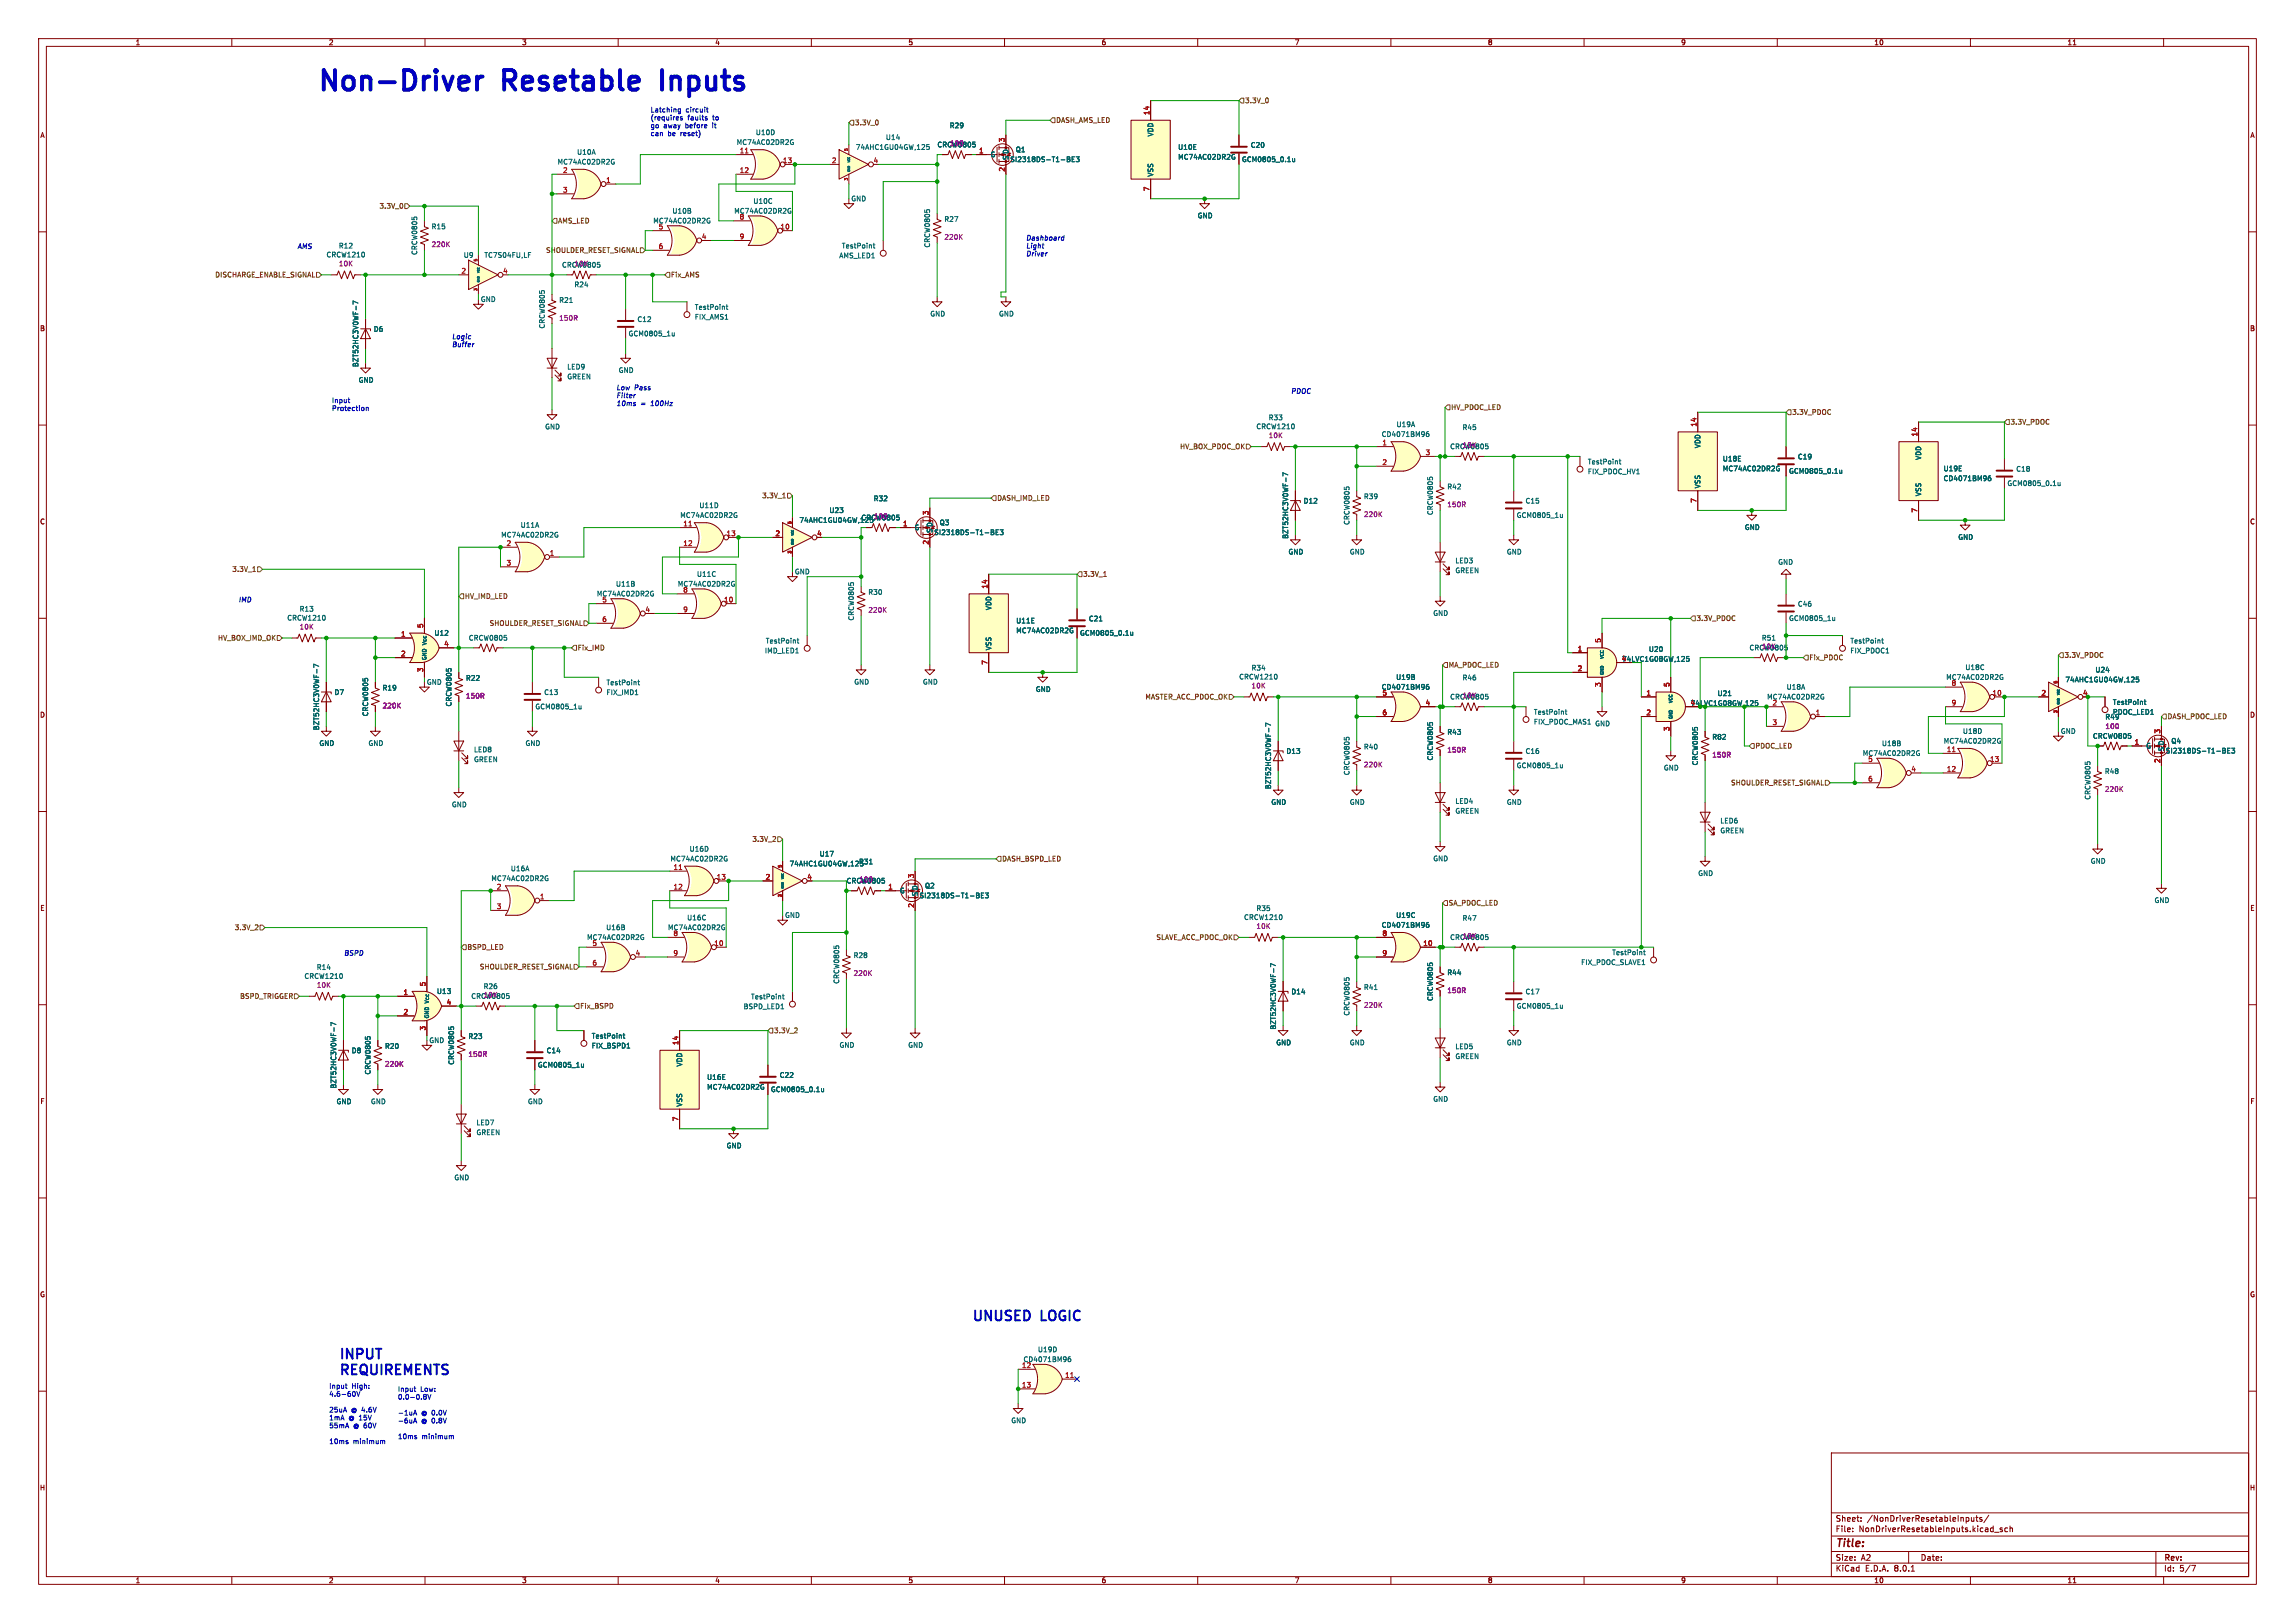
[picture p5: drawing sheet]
<svg xmlns="http://www.w3.org/2000/svg" width="594mm" height="420mm" viewBox="0 0 594 420" stroke-linecap="round" stroke-linejoin="round" font-family="sans-serif">
<defs><g id="words">
<g font-size="7.1" fill="#0000c2">
<text x="81.9" y="23.9">Non-Driver</text>
<text x="130.6" y="23.9">Resetable</text>
<text x="173.5" y="23.9">Inputs</text>
</g>
<g font-size="3.5" fill="#0000c2">
<text x="251.5" y="342">UNUSED</text>
<text x="269.7" y="342">LOGIC</text>
<text x="87.6" y="351.9">INPUT</text>
<text x="87.6" y="356">REQUIREMENTS</text>
</g>
<text font-size="2.8" fill="#840000" x="475" y="400.9">Title:</text>
<g font-size="2.1" fill="#840000">
<text x="475" y="394">Sheet:</text>
<text x="483.2" y="394">/NonDriverResetableInputs/</text>
<text x="475" y="396.7">File:</text>
<text x="481.1" y="396.7">NonDriverResetableInputs.kicad_sch</text>
<text x="475" y="406.9">KiCad</text>
<text x="475" y="404.1">Size:</text>
<text x="481.7" y="404.1">A2</text>
<text x="482.7" y="406.9">E.D.A.</text>
<text x="490.3" y="406.9">8.0.1</text>
<text x="497" y="404.1">Date:</text>
<text x="560" y="404.3">Rev:</text>
<text x="560" y="406.9">Id:</text>
<text x="564.1" y="406.9">5/7</text>
</g>
<g font-size="1.8" fill="#840000">
<text x="35" y="11.9">1</text>
<text x="85" y="11.9">2</text>
<text x="135" y="11.9">3</text>
<text x="185" y="11.9">4</text>
<text x="235" y="11.9">5</text>
<text x="285" y="11.9">6</text>
<text x="335" y="11.9">7</text>
<text x="385" y="11.9">8</text>
<text x="435" y="11.9">9</text>
<text x="485" y="11.9">10</text>
<text x="535" y="11.9">11</text>
<text x="10.3" y="35.9">A</text>
<text x="582.3" y="35.9">A</text>
<text x="10.3" y="85.9">B</text>
<text x="582.3" y="85.9">B</text>
<text x="10.3" y="135.9">C</text>
<text x="582.3" y="135.9">C</text>
<text x="10.3" y="185.9">D</text>
<text x="582.3" y="185.9">D</text>
<text x="10.3" y="235.9">E</text>
<text x="582.3" y="235.9">E</text>
<text x="10.3" y="285.9">F</text>
<text x="582.3" y="285.9">F</text>
<text x="10.3" y="335.9">G</text>
<text x="582.3" y="335.9">G</text>
<text x="10.2" y="385.9">H</text>
<text x="582.2" y="385.9">H</text>
<text x="35" y="409.9">1</text>
<text x="85" y="409.9">2</text>
<text x="135" y="409.9">3</text>
<text x="185" y="409.9">4</text>
<text x="235" y="409.9">5</text>
<text x="285" y="409.9">6</text>
<text x="335" y="409.9">7</text>
<text x="385" y="409.9">8</text>
<text x="435" y="409.9">9</text>
<text x="485" y="409.9">10</text>
<text x="535" y="409.9">11</text>
</g>
<g font-size="1.8" fill="#0000c2">
<text x="168.3" y="29.2">Latching</text>
<text x="177.5" y="29.2">circuit</text>
<text x="168.3" y="31.2">(requires</text>
<text x="168.3" y="33.3">go</text>
<text x="168.3" y="35.3">can</text>
<text x="171.7" y="33.3">away</text>
<text x="172.8" y="35.3">be</text>
<text x="176.2" y="35.3">reset)</text>
<text x="177.5" y="33.3">before</text>
<text x="178" y="31.2">faults</text>
<text x="184.6" y="31.2">to</text>
<text x="184.7" y="33.3">it</text>
<text x="76.8" y="64.5">AMS</text>
<text x="265.4" y="62.3">Dashboard</text>
<text x="265.4" y="64.4">Light</text>
<text x="265.4" y="66.4">Driver</text>
<text x="116.8" y="87.9">Logic</text>
<text x="116.8" y="89.9">Buffer</text>
<text x="159.4" y="101.1">Low</text>
<text x="164.4" y="101.1">Pass</text>
<text x="334" y="102">PDOC</text>
<text x="85.7" y="104.4">Input</text>
<text x="85.7" y="106.4">Protection</text>
<text x="159.4" y="103.1">Filter</text>
<text x="159.4" y="105.2">10ms</text>
<text x="166" y="105.2">=</text>
<text x="169" y="105.2">100Hz</text>
<text x="61.6" y="156">IMD</text>
<text x="88.9" y="247.4">BSPD</text>
<text x="85.1" y="359.5">Input</text>
<text x="91" y="359.5">High:</text>
<text x="85.1" y="361.5">4.6-60V</text>
<text x="85.1" y="365.6">25uA</text>
<text x="90.9" y="365.6">@ 4.6V</text>
<text x="102.9" y="360.2">Input</text>
<text x="102.9" y="362.3">0.0-0.8V</text>
<text x="108.8" y="360.2">Low:</text>
<text x="85.1" y="367.6">1mA</text>
<text x="85.1" y="369.7">55mA</text>
<text x="90.3" y="367.6">@ 15V</text>
<text x="91.5" y="369.7">@ 60V</text>
<text x="102.9" y="366.4">-1uA</text>
<text x="102.9" y="368.4">-6uA</text>
<text x="109.1" y="366.4">@ 0.0V</text>
<text x="109.1" y="368.4">@ 0.8V</text>
<text x="85.1" y="373.8">10ms</text>
<text x="91.4" y="373.8">minimum</text>
<text x="102.9" y="372.5">10ms</text>
<text x="109.2" y="372.5">minimum</text>
</g>
<g font-size="1.8" fill="#a90000">
<text x="297.6" y="29.9" transform="rotate(-90 297.6 29.9)">14</text>
<text x="191.3" y="39.8">11</text>
<text x="253.3" y="39.8">1</text>
<text x="260.1" y="36.9" transform="rotate(-90 260.1 36.9)">3</text>
<text x="145.6" y="44.8">2</text>
<text x="156.8" y="47.4">1</text>
<text x="191.3" y="44.8">12</text>
<text x="202.5" y="42.3">13</text>
<text x="215.2" y="42.3">2</text>
<text x="226" y="42.3">4</text>
<text x="260.1" y="44.5" transform="rotate(-90 260.1 44.5)">2</text>
<text x="145.6" y="49.9">3</text>
<text x="297.6" y="49.6" transform="rotate(-90 297.6 49.6)">7</text>
<text x="201.9" y="59.4">10</text>
<text x="170.4" y="64.5">6</text>
<text x="181.5" y="62">4</text>
<text x="191.3" y="62">9</text>
<text x="119.3" y="70.9">2</text>
<text x="130.1" y="70.9">4</text>
<text x="439.2" y="110.5" transform="rotate(-90 439.2 110.5)">14</text>
<text x="496.3" y="113.1" transform="rotate(-90 496.3 113.1)">14</text>
<text x="357.7" y="115.3">1</text>
<text x="368.9" y="117.9">3</text>
<text x="357.7" y="120.4">2</text>
<text x="439.2" y="130.2" transform="rotate(-90 439.2 130.2)">7</text>
<text x="176.7" y="136.3">11</text>
<text x="233.6" y="136.3">1</text>
<text x="240.4" y="133.4" transform="rotate(-90 240.4 133.4)">3</text>
<text x="496.3" y="132.8" transform="rotate(-90 496.3 132.8)">7</text>
<text x="131" y="141.4">2</text>
<text x="142.2" y="143.9">1</text>
<text x="176.7" y="141.4">12</text>
<text x="187.9" y="138.8">13</text>
<text x="200.6" y="138.8">2</text>
<text x="211.4" y="138.8">4</text>
<text x="240.4" y="141" transform="rotate(-90 240.4 141)">2</text>
<text x="131" y="146.4">3</text>
<text x="187.3" y="156">10</text>
<text x="255.7" y="152.4" transform="rotate(-90 255.7 152.4)">14</text>
<text x="155.8" y="161">6</text>
<text x="166.9" y="158.5">4</text>
<text x="176.7" y="158.5">9</text>
<text x="103.7" y="164.8">1</text>
<text x="109.6" y="162.6" transform="rotate(-90 109.6 162.6)">5</text>
<text x="114.9" y="167.4">4</text>
<text x="414.4" y="166.4" transform="rotate(-90 414.4 166.4)">5</text>
<text x="103.7" y="169.9">2</text>
<text x="255.7" y="172.2" transform="rotate(-90 255.7 172.2)">7</text>
<text x="408.2" y="168.7">1</text>
<text x="408.2" y="173.7">2</text>
<text x="419.7" y="171.2">4</text>
<text x="109.6" y="174.1" transform="rotate(-90 109.6 174.1)">3</text>
<text x="414.4" y="177.9" transform="rotate(-90 414.4 177.9)">3</text>
<text x="432.2" y="177.9" transform="rotate(-90 432.2 177.9)">5</text>
<text x="357.7" y="180.1">5</text>
<text x="357.7" y="185.2">6</text>
<text x="368.9" y="182.6">4</text>
<text x="426" y="180.1">1</text>
<text x="426" y="185.2">2</text>
<text x="437.4" y="182.6">4</text>
<text x="469.8" y="185.2">1</text>
<text x="505" y="182.6">9</text>
<text x="515.6" y="180.1">10</text>
<text x="528.2" y="180.1">2</text>
<text x="539" y="180.1">4</text>
<text x="432.2" y="189.3" transform="rotate(-90 432.2 189.3)">3</text>
<text x="458.7" y="187.7">3</text>
<text x="559.2" y="189.9" transform="rotate(-90 559.2 189.9)">3</text>
<text x="503.8" y="194.7">11</text>
<text x="514.9" y="197.2">13</text>
<text x="552.4" y="192.8">1</text>
<text x="559.2" y="197.6" transform="rotate(-90 559.2 197.6)">2</text>
<text x="483.4" y="202.3">6</text>
<text x="494.6" y="199.8">4</text>
<text x="503.8" y="199.8">12</text>
<text x="174.2" y="225.2">11</text>
<text x="185.4" y="227.7">13</text>
<text x="198" y="227.7">2</text>
<text x="208.8" y="227.7">4</text>
<text x="236.6" y="227.4" transform="rotate(-90 236.6 227.4)">3</text>
<text x="128.5" y="230.3">2</text>
<text x="139.6" y="232.8">1</text>
<text x="174.2" y="230.3">12</text>
<text x="229.8" y="230.3">1</text>
<text x="128.5" y="235.3">3</text>
<text x="236.6" y="235" transform="rotate(-90 236.6 235)">2</text>
<text x="184.7" y="244.9">10</text>
<text x="357.7" y="242.3">8</text>
<text x="368.3" y="244.9">10</text>
<text x="153.2" y="249.9">6</text>
<text x="164.4" y="247.4">4</text>
<text x="174.2" y="247.4">9</text>
<text x="357.7" y="247.4">9</text>
<text x="104.3" y="257.6">1</text>
<text x="110.2" y="255.3" transform="rotate(-90 110.2 255.3)">5</text>
<text x="104.3" y="262.6">2</text>
<text x="115.5" y="260.1">4</text>
<text x="110.2" y="266.8" transform="rotate(-90 110.2 266.8)">3</text>
<text x="175.6" y="270.6" transform="rotate(-90 175.6 270.6)">14</text>
<text x="175.6" y="290.3" transform="rotate(-90 175.6 290.3)">7</text>
<text x="264.4" y="359.2">13</text>
<text x="275.5" y="356.6">11</text>
</g>
<g font-size="1.8" fill="#725600">
<text x="322.1" y="26.9">3.3V_0</text>
<text x="221.2" y="32.6">3.3V_0</text>
<text x="273.2" y="32">DASH_AMS_LED</text>
<text x="98.1" y="54.2">3.3V_0</text>
<text x="144.3" y="58">AMS_LED</text>
<text x="141.2" y="65.6">SHOULDER_RESET_SIGNAL</text>
<text x="55.6" y="72">DISCHARGE_ENABLE_SIGNAL</text>
<text x="173.5" y="72">Fix_AMS</text>
<text x="375.5" y="106.3">HV_PDOC_LED</text>
<text x="463.7" y="107.5">3.3V_PDOC</text>
<text x="520.3" y="110.1">3.3V_PDOC</text>
<text x="305.3" y="116.4">HV_BOX_PDOC_OK</text>
<text x="197.2" y="129.1">3.3V_1</text>
<text x="258" y="129.8">DASH_IMD_LED</text>
<text x="60" y="148.2">3.3V_1</text>
<text x="280.2" y="149.5">3.3V_1</text>
<text x="120.2" y="155.2">HV_IMD_LED</text>
<text x="439" y="160.9">3.3V_PDOC</text>
<text x="56.3" y="166">HV_BOX_IMD_OK</text>
<text x="126.6" y="162.2">SHOULDER_RESET_SIGNAL</text>
<text x="149.4" y="168.5">Fix_IMD</text>
<text x="374.8" y="172.9">MA_PDOC_LED</text>
<text x="468.2" y="171">Fix_PDOC</text>
<text x="534.2" y="170.4">3.3V_PDOC</text>
<text x="296.3" y="181.2">MASTER_ACC_PDOC_OK</text>
<text x="560.9" y="186.3">DASH_PDOC_LED</text>
<text x="454.2" y="193.9">PDOC_LED</text>
<text x="447.9" y="203.4">SHOULDER_RESET_SIGNAL</text>
<text x="194.6" y="218">3.3V_2</text>
<text x="259.3" y="223.1">DASH_BSPD_LED</text>
<text x="374.8" y="234.5">SA_PDOC_LED</text>
<text x="60.6" y="240.9">3.3V_2</text>
<text x="120.8" y="246">BSPD_LED</text>
<text x="299.2" y="243.4">SLAVE_ACC_PDOC_OK</text>
<text x="124.1" y="251.1">SHOULDER_RESET_SIGNAL</text>
<text x="62" y="258.7">BSPD_TRIGGER</text>
<text x="150.1" y="261.2">Fix_BSPD</text>
<text x="200.2" y="267.6">3.3V_2</text>
</g>
<g font-size="1.8" fill="#006464">
<text x="195.5" y="35.2">U10D</text>
<text x="245.7" y="33.4">R29</text>
<text x="298.7" y="35.5" transform="rotate(-90 298.7 35.5)">VDD</text>
<text x="149.2" y="40.2">U10A</text>
<text x="190.5" y="37.7">MC74AC02DR2G</text>
<text x="221.4" y="39">74AHC1GU04GW,125</text>
<text x="229.2" y="36.4">U14</text>
<text x="242.5" y="38.3">CRCW0805</text>
<text x="256.3" y="40.9">G</text>
<text x="261.2" y="41.5" transform="rotate(-90 261.2 41.5)">S D</text>
<text x="262.8" y="39.6">Q1</text>
<text x="304.8" y="39">U10E</text>
<text x="304.8" y="41.5">MC74AC02DR2G</text>
<text x="323.6" y="38.4">C20</text>
<text x="144.2" y="42.8">MC74AC02DR2G</text>
<text x="261.4" y="42.1">SI2318DS-T1-BE3</text>
<text x="298.7" y="45.8" transform="rotate(-90 298.7 45.8)">VSS</text>
<text x="321.3" y="42.1">GCM0805_0.1u</text>
<text x="194.9" y="52.9">U10C</text>
<text x="220.2" y="52.3">GND</text>
<text x="111.6" y="59.5">R15</text>
<text x="169" y="58">MC74AC02DR2G</text>
<text x="170.4" y="59.4">5</text>
<text x="173.9" y="55.5">U10B</text>
<text x="189.9" y="55.5">MC74AC02DR2G</text>
<text x="191.3" y="56.9">8</text>
<text x="244.3" y="57.6">R27</text>
<text x="309.9" y="56.7">GND</text>
<text x="87.6" y="64.5">R12</text>
<text x="217.8" y="64.5">TestPoint</text>
<text x="240.9" y="64.2" transform="rotate(-90 240.9 64.2)">CRCW0805</text>
<text x="84.4" y="66.8">CRCW1210</text>
<text x="108.2" y="66.1" transform="rotate(-90 108.2 66.1)">CRCW0805</text>
<text x="119.9" y="66.9">U9</text>
<text x="125.2" y="66.9">TC7S04FU,LF</text>
<text x="145.3" y="69.4">CRCW0805</text>
<text x="217.1" y="67">AMS_LED1</text>
<text x="148.5" y="74.5">R24</text>
<text x="124.3" y="78.3">GND</text>
<text x="144.6" y="78.6">R21</text>
<text x="164.9" y="83.5">C12</text>
<text x="179.7" y="82.9">FIX_AMS1</text>
<text x="179.7" y="80.4">TestPoint</text>
<text x="240.7" y="82.1">GND</text>
<text x="258.4" y="82.1">GND</text>
<text x="96.6" y="86.1">D6</text>
<text x="141.2" y="85.2" transform="rotate(-90 141.2 85.2)">CRCW0805</text>
<text x="162.6" y="87.2">GCM0805_1u</text>
<text x="92.9" y="95.1" transform="rotate(-90 92.9 95.1)">BZT52HC3V0WF-7</text>
<text x="146.7" y="95.8">LED9</text>
<text x="92.7" y="99.2">GND</text>
<text x="146.7" y="98.3">GREEN</text>
<text x="160" y="96.7">GND</text>
<text x="141" y="111.3">GND</text>
<text x="325" y="111.3">CRCW1210</text>
<text x="328.3" y="108.9">R33</text>
<text x="357.5" y="113.3">CD4071BM96</text>
<text x="361.3" y="110.7">U19A</text>
<text x="378.4" y="111.5">R45</text>
<text x="375.2" y="116.4">CRCW0805</text>
<text x="440.3" y="116.1" transform="rotate(-90 440.3 116.1)">VDD</text>
<text x="445.8" y="119.6">U18E</text>
<text x="465.2" y="119.1">C19</text>
<text x="497.4" y="119.1" transform="rotate(-90 497.4 119.1)">VDD</text>
<text x="410.9" y="122.9">FIX_PDOC_HV1</text>
<text x="410.9" y="120.4">TestPoint</text>
<text x="445.8" y="122.1">MC74AC02DR2G</text>
<text x="462.9" y="122.8">GCM0805_0.1u</text>
<text x="502.9" y="122.1">U19E</text>
<text x="502.9" y="124.7">CD4071BM96</text>
<text x="519.4" y="126">GCM0805_0.1u</text>
<text x="521.7" y="122.3">C18</text>
<text x="180.9" y="131.7">U11D</text>
<text x="226" y="129.9">R32</text>
<text x="337.3" y="130.5">D12</text>
<text x="352.9" y="129.4">R39</text>
<text x="374.5" y="126.8">R42</text>
<text x="394.7" y="130.5">C15</text>
<text x="440.3" y="126.5" transform="rotate(-90 440.3 126.5)">VSS</text>
<text x="497.4" y="128.5" transform="rotate(-90 497.4 128.5)">VSS</text>
<text x="134.6" y="136.8">U11A</text>
<text x="175.9" y="134.2">MC74AC02DR2G</text>
<text x="206.8" y="135.5">74AHC1GU04GW,125</text>
<text x="214.6" y="132.9">U23</text>
<text x="222.8" y="134.8">CRCW0805</text>
<text x="236.6" y="137.4">G</text>
<text x="243.1" y="136.1">Q3</text>
<text x="349.5" y="136" transform="rotate(-90 349.5 136)">CRCW0805</text>
<text x="371.1" y="133.4" transform="rotate(-90 371.1 133.4)">CRCW0805</text>
<text x="392.4" y="134.2">GCM0805_1u</text>
<text x="451.5" y="137.3">GND</text>
<text x="129.6" y="139.3">MC74AC02DR2G</text>
<text x="241.5" y="138" transform="rotate(-90 241.5 138)">S D</text>
<text x="241.7" y="138.7">SI2318DS-T1-BE3</text>
<text x="333.4" y="143.7">GND</text>
<text x="333.6" y="139.6" transform="rotate(-90 333.6 139.6)">BZT52HC3V0WF-7</text>
<text x="349.2" y="143.7">GND</text>
<text x="389.9" y="143.7">GND</text>
<text x="506.7" y="139.9">GND</text>
<text x="180.3" y="149.5">U11C</text>
<text x="205.6" y="148.8">GND</text>
<text x="376.6" y="146">LED3</text>
<text x="376.6" y="148.5">GREEN</text>
<text x="460.1" y="146.3">GND</text>
<text x="154.4" y="154.5">MC74AC02DR2G</text>
<text x="155.8" y="156">5</text>
<text x="159.3" y="152">U11B</text>
<text x="175.3" y="152">MC74AC02DR2G</text>
<text x="176.7" y="153.4">8</text>
<text x="224.6" y="154.1">R30</text>
<text x="74.2" y="160.8">CRCW1210</text>
<text x="77.4" y="158.5">R13</text>
<text x="221.2" y="160.7" transform="rotate(-90 221.2 160.7)">CRCW0805</text>
<text x="256.8" y="158" transform="rotate(-90 256.8 158)">VDD</text>
<text x="262.9" y="161.5">U11E</text>
<text x="281.7" y="161">C21</text>
<text x="370.8" y="159.6">GND</text>
<text x="462.9" y="160.9">GCM0805_1u</text>
<text x="465.2" y="157.2">C46</text>
<text x="112.3" y="164.7">U12</text>
<text x="121.2" y="166">CRCW0805</text>
<text x="198.1" y="166.7">TestPoint</text>
<text x="262.9" y="164.1">MC74AC02DR2G</text>
<text x="279.4" y="164.7">GCM0805_0.1u</text>
<text x="455.9" y="166">R51</text>
<text x="478.8" y="166.7">TestPoint</text>
<text x="197.8" y="169.3">IMD_LED1</text>
<text x="256.8" y="168.4" transform="rotate(-90 256.8 168.4)">VSS</text>
<text x="323.8" y="173.7">R34</text>
<text x="419.7" y="171.4">74LVC1G08GW,125</text>
<text x="426.6" y="168.9">U20</text>
<text x="452.7" y="168.5">CRCW0805</text>
<text x="478.8" y="169.3">FIX_PDOC1</text>
<text x="508.6" y="173.6">U18C</text>
<text x="98.9" y="178.9">R19</text>
<text x="110.4" y="177.4">GND</text>
<text x="120.5" y="176.4">R22</text>
<text x="156.9" y="177.5">TestPoint</text>
<text x="221" y="177.3">GND</text>
<text x="238.8" y="177.3">GND</text>
<text x="268" y="179.2">GND</text>
<text x="320.6" y="176">CRCW1210</text>
<text x="357.5" y="178.7">CD4071BM96</text>
<text x="361.2" y="176.1">U19B</text>
<text x="378.4" y="176.3">R46</text>
<text x="462.3" y="178.7">U18A</text>
<text x="503.6" y="176.1">MC74AC02DR2G</text>
<text x="505" y="177.5">8</text>
<text x="534.4" y="176.8">74AHC1GU04GW,125</text>
<text x="542.2" y="174.2">U24</text>
<text x="86.5" y="180">D7</text>
<text x="95.5" y="185.5" transform="rotate(-90 95.5 185.5)">CRCW0805</text>
<text x="117.1" y="183" transform="rotate(-90 117.1 183)">CRCW0805</text>
<text x="138.4" y="183.7">GCM0805_1u</text>
<text x="140.7" y="180">C13</text>
<text x="156.9" y="180.1">FIX_IMD1</text>
<text x="375.2" y="181.2">CRCW0805</text>
<text x="396.9" y="185.1">TestPoint</text>
<text x="444.4" y="180.3">U21</text>
<text x="457.3" y="181.2">MC74AC02DR2G</text>
<text x="458.7" y="182.6">2</text>
<text x="546.7" y="185.1">PDOC_LED1</text>
<text x="546.7" y="182.6">TestPoint</text>
<text x="82.8" y="189.1" transform="rotate(-90 82.8 189.1)">BZT52HC3V0WF-7</text>
<text x="374.5" y="190.3">R43</text>
<text x="396.9" y="187.7">FIX_PDOC_MAS1</text>
<text x="412.7" y="188.1">GND</text>
<text x="443.1" y="191.6">R82</text>
<text x="507.9" y="190.1">U18D</text>
<text x="533.3" y="190.1">GND</text>
<text x="541.6" y="191.4">CRCW0805</text>
<text x="544.8" y="186.4">R49</text>
<text x="82.5" y="193.2">GND</text>
<text x="95.2" y="193.2">GND</text>
<text x="122.6" y="197.4">GREEN</text>
<text x="122.6" y="194.9">LED8</text>
<text x="135.9" y="193.2">GND</text>
<text x="332.9" y="195.3">D13</text>
<text x="352.9" y="194.1">R40</text>
<text x="371.1" y="196.9" transform="rotate(-90 371.1 196.9)">CRCW0805</text>
<text x="394.7" y="195.3">C16</text>
<text x="482" y="195.8">MC74AC02DR2G</text>
<text x="483.4" y="197.2">5</text>
<text x="487" y="193.3">U18B</text>
<text x="503" y="192.6">MC74AC02DR2G</text>
<text x="555.4" y="193.9">G</text>
<text x="560.3" y="194.6" transform="rotate(-90 560.3 194.6)">S D</text>
<text x="560.5" y="195.2">SI2318DS-T1-BE3</text>
<text x="561.9" y="192.6">Q4</text>
<text x="349.5" y="200.7" transform="rotate(-90 349.5 200.7)">CRCW0805</text>
<text x="392.4" y="199">GCM0805_1u</text>
<text x="430.5" y="199.6">GND</text>
<text x="439.6" y="198.2" transform="rotate(-90 439.6 198.2)">CRCW0805</text>
<text x="544.7" y="200.5">R48</text>
<text x="116.8" y="209.1">GND</text>
<text x="328.9" y="208.5">GND</text>
<text x="329.2" y="204.3" transform="rotate(-90 329.2 204.3)">BZT52HC3V0WF-7</text>
<text x="349.2" y="208.5">GND</text>
<text x="376.6" y="208.2">LED4</text>
<text x="389.9" y="208.5">GND</text>
<text x="541.2" y="207.1" transform="rotate(-90 541.2 207.1)">CRCW0805</text>
<text x="376.6" y="210.7">GREEN</text>
<text x="445.1" y="213.3">LED6</text>
<text x="445.1" y="215.8">GREEN</text>
<text x="178.4" y="220.6">U16D</text>
<text x="212" y="221.8">U17</text>
<text x="132.1" y="225.7">U16A</text>
<text x="173.4" y="223.1">MC74AC02DR2G</text>
<text x="204.2" y="224.4">74AHC1GU04GW,125</text>
<text x="222.2" y="223.9">R31</text>
<text x="370.8" y="223.1">GND</text>
<text x="439.4" y="226.9">GND</text>
<text x="541" y="223.7">GND</text>
<text x="127" y="228.2">MC74AC02DR2G</text>
<text x="219" y="228.8">CRCW0805</text>
<text x="232.8" y="231.4">G</text>
<text x="237.7" y="232" transform="rotate(-90 237.7 232)">S D</text>
<text x="237.9" y="232.6">SI2318DS-T1-BE3</text>
<text x="239.3" y="230.1">Q2</text>
<text x="557.5" y="233.9">GND</text>
<text x="177.7" y="238.4">U16C</text>
<text x="203.1" y="237.7">GND</text>
<text x="321.9" y="238.3">CRCW1210</text>
<text x="325.1" y="235.9">R35</text>
<text x="361.2" y="237.7">U19C</text>
<text x="378.4" y="238.5">R47</text>
<text x="151.8" y="243.4">MC74AC02DR2G</text>
<text x="153.2" y="244.9">5</text>
<text x="156.8" y="240.9">U16B</text>
<text x="172.8" y="240.9">MC74AC02DR2G</text>
<text x="174.2" y="242.3">8</text>
<text x="357.5" y="240.3">CD4071BM96</text>
<text x="375.2" y="243.4">CRCW0805</text>
<text x="81.9" y="251.2">R14</text>
<text x="220.8" y="248.1">R28</text>
<text x="409.1" y="249.9">FIX_PDOC_SLAVE1</text>
<text x="417.2" y="247.4">TestPoint</text>
<text x="78.7" y="253.5">CRCW1210</text>
<text x="113" y="257.4">U13</text>
<text x="125.1" y="256.1">R26</text>
<text x="217.4" y="254.7" transform="rotate(-90 217.4 254.7)">CRCW0805</text>
<text x="334.1" y="257.5">D14</text>
<text x="352.9" y="256.4">R41</text>
<text x="374.5" y="252.6">R44</text>
<text x="394.7" y="257.5">C17</text>
<text x="121.8" y="258.7">CRCW0805</text>
<text x="192.3" y="261.3">BSPD_LED1</text>
<text x="194.3" y="258.8">TestPoint</text>
<text x="349.5" y="263" transform="rotate(-90 349.5 263)">CRCW0805</text>
<text x="371.1" y="259.2" transform="rotate(-90 371.1 259.2)">CRCW0805</text>
<text x="392.4" y="261.2">GCM0805_1u</text>
<text x="121.1" y="269.1">R23</text>
<text x="153" y="269">TestPoint</text>
<text x="330.4" y="266.6" transform="rotate(-90 330.4 266.6)">BZT52HC3V0WF-7</text>
<text x="90.9" y="272.7">D8</text>
<text x="99.5" y="271.6">R20</text>
<text x="111" y="270.1">GND</text>
<text x="117.7" y="275.7" transform="rotate(-90 117.7 275.7)">CRCW0805</text>
<text x="141.4" y="272.7">C14</text>
<text x="153" y="271.5">FIX_BSPD1</text>
<text x="217.2" y="271.3">GND</text>
<text x="234.9" y="271.3">GND</text>
<text x="330.2" y="270.7">GND</text>
<text x="349.2" y="270.7">GND</text>
<text x="376.6" y="271.7">LED5</text>
<text x="376.6" y="274.2">GREEN</text>
<text x="389.9" y="270.7">GND</text>
<text x="87.2" y="281.8" transform="rotate(-90 87.2 281.8)">BZT52HC3V0WF-7</text>
<text x="96.1" y="278.2" transform="rotate(-90 96.1 278.2)">CRCW0805</text>
<text x="139.1" y="276.5">GCM0805_1u</text>
<text x="176.8" y="276.1" transform="rotate(-90 176.8 276.1)">VDD</text>
<text x="182.9" y="279.6">U16E</text>
<text x="201.7" y="279.1">C22</text>
<text x="87" y="285.9">GND</text>
<text x="95.9" y="285.9">GND</text>
<text x="136.5" y="285.9">GND</text>
<text x="176.8" y="286.5" transform="rotate(-90 176.8 286.5)">VSS</text>
<text x="182.9" y="282.2">MC74AC02DR2G</text>
<text x="199.4" y="282.8">GCM0805_0.1u</text>
<text x="370.8" y="285.3">GND</text>
<text x="123.2" y="293.9">GREEN</text>
<text x="123.2" y="291.4">LED7</text>
<text x="188" y="297.4">GND</text>
<text x="117.5" y="305.6">GND</text>
<text x="264.8" y="352.7">CD4071BM96</text>
<text x="268.5" y="350.1">U19D</text>
<text x="264.4" y="354.1">12</text>
<text x="261.6" y="368.5">GND</text>
</g>
<g font-size="1.8" fill="#840084">
<text x="245.7" y="38">100</text>
<text x="111.6" y="64.1">220K</text>
<text x="244.3" y="62.2">220K</text>
<text x="87.6" y="69.1">10K</text>
<text x="148.5" y="69.1">10K</text>
<text x="144.6" y="83.2">150R</text>
<text x="328.3" y="113.6">10K</text>
<text x="378.4" y="116.1">10K</text>
<text x="374.5" y="131.4">150R</text>
<text x="226" y="134.5">100</text>
<text x="352.9" y="134">220K</text>
<text x="224.6" y="158.8">220K</text>
<text x="77.4" y="163.1">10K</text>
<text x="455.9" y="168.2">10K</text>
<text x="323.8" y="178.3">10K</text>
<text x="98.9" y="183.5">220K</text>
<text x="120.5" y="181">150R</text>
<text x="378.4" y="180.9">10K</text>
<text x="544.8" y="188.8">100</text>
<text x="374.5" y="194.9">150R</text>
<text x="443.1" y="196.2">150R</text>
<text x="352.9" y="198.8">220K</text>
<text x="544.7" y="205.1">220K</text>
<text x="222.2" y="228.5">100</text>
<text x="325.1" y="240.6">10K</text>
<text x="378.4" y="243.1">10K</text>
<text x="81.9" y="255.8">10K</text>
<text x="220.8" y="252.7">220K</text>
<text x="374.5" y="257.2">150R</text>
<text x="125.1" y="258.3">10K</text>
<text x="352.9" y="261">220K</text>
<text x="121.1" y="273.7">150R</text>
<text x="99.5" y="276.2">220K</text>
</g>
<text font-size="1.8" fill="#009600" x="437.5" y="182.9">74LVC1G08GW,125</text>
<g font-size="1.4" fill="#006464">
<text x="110.6" y="170.9" transform="rotate(-90 110.6 170.9)">GND Vcc</text>
<text x="111.2" y="263.7" transform="rotate(-90 111.2 263.7)">GND Vcc</text>
</g>
<g font-size="1.1" fill="#a90000">
<text x="219.5" y="39.3" transform="rotate(-90 219.5 39.3)">5</text>
<text x="219.5" y="46.9" transform="rotate(-90 219.5 46.9)">3</text>
<text x="123.6" y="67.8" transform="rotate(-90 123.6 67.8)">5</text>
<text x="123.6" y="75.4" transform="rotate(-90 123.6 75.4)">3</text>
<text x="204.9" y="135.8" transform="rotate(-90 204.9 135.8)">5</text>
<text x="204.9" y="143.4" transform="rotate(-90 204.9 143.4)">3</text>
<text x="532.5" y="177" transform="rotate(-90 532.5 177)">5</text>
<text x="532.5" y="184.7" transform="rotate(-90 532.5 184.7)">3</text>
<text x="202.3" y="224.7" transform="rotate(-90 202.3 224.7)">5</text>
<text x="202.3" y="232.3" transform="rotate(-90 202.3 232.3)">3</text>
</g>
<g font-size="1.1" fill="#006464">
<text x="415.3" y="170.7" transform="rotate(-90 415.3 170.7)">VCC</text>
<text x="415.3" y="174.8" transform="rotate(-90 415.3 174.8)">GND</text>
<text x="433.1" y="182.1" transform="rotate(-90 433.1 182.1)">VCC</text>
<text x="433.1" y="186.2" transform="rotate(-90 433.1 186.2)">GND</text>
</g>
<g font-size=".7" fill="#006464">
<text x="220.2" y="44.6" transform="rotate(-90 220.2 44.6)">GND</text>
<text x="220.2" y="42.3" transform="rotate(-90 220.2 42.3)">VCC</text>
<text x="124.3" y="70.9" transform="rotate(-90 124.3 70.9)">VCC</text>
<text x="124.3" y="73.2" transform="rotate(-90 124.3 73.2)">GND</text>
<text x="205.6" y="141.1" transform="rotate(-90 205.6 141.1)">GND</text>
<text x="205.6" y="138.8" transform="rotate(-90 205.6 138.8)">VCC</text>
<text x="533.2" y="182.4" transform="rotate(-90 533.2 182.4)">GND</text>
<text x="533.2" y="180.1" transform="rotate(-90 533.2 180.1)">VCC</text>
<text x="203" y="227.7" transform="rotate(-90 203 227.7)">VCC</text>
<text x="203" y="230" transform="rotate(-90 203 230)">GND</text>
</g>
</g></defs>
<g fill="none" stroke="#840000" stroke-width=".26">
<path d="M10 10h574v400h-574zM12 12h570v396h-570zM60 10v2M110 10v2M160 10v2M210 10v2M260 10v2M310 10v2M360 10v2M410 10v2M460 10v2M510 10v2"/>
<path d="M536.6 11.6h.7M560 10v2M10 60h2M582 60h2M123.8 77.5v1.2h1.3l-1.3 1.3-1.2-1.3h1.2M10 110h2M582 110h2M10 160h2M278.8 157.5v2.8M582 160h2M137.8 176.5v2.8M278.8 162.3v2.8"/>
<path d="M137.8 181.4v2.8M10 210h2M582 210h2M10 260h2M582 260h2M88.9 280.7v1.2h1.3l-1.3 1.3-1.3-1.3h1.3M10 310h2M582 310h2M10 360h2M474 376h108v32h-108zM582 360h2M474 397.5h108"/>
<path d="M474 391.5h108M479.5 396.2v.2M479.5 395.4v.2M481.7 393.5v.2M481.7 392.7v.2M510.2 392.7l.1 .9 .6-.1M510.9 392.7v1M511.4 392.7h.6M511.6 392.2v1.3l.4 .2M513 392.7h-.4l-.2 .2 .1 .2 .5 .1v.4h-.6M514.7 392.1l-1.2 1.9M516.2 396.5h1.2"/>
<path d="M518.2 395.4h-.3l-.2 .2v.2l.5 .1v.4h-.5M519.6 395.4h-.4l-.3 .3 .1 .6h.6M520.2 395.5l.6-.1 .1 1M520.2 394.9v1.5M60 408v2M110 408v2M160 408v2M210 408v2M260 408v2M310 408v2M360 408v2M410 408v2"/>
<path d="M460 408v2M474 404.5h108M474 401.5h108M494 401.5v3M494.7 406.6h.8M510 408v2M536.6 409.6h.7M558 401.5v6.5M560 408v2M567.2 405.1h1l-.6 1.5"/>
</g>
<path d="M135.8 179.6h4M276.7 162.1h4.1M276.7 160.5h4.1M135.8 181.1h4" fill="none" stroke="#840000" stroke-width=".51"/>
<path d="M284.5 160.7h.7M292.6 163.6l.1 .7h.5M293.2 163.6v.8M150.4 182.6v.9M150.4 183.3l-.5 .1" fill="none" stroke="#006464" stroke-width=".26"/>
<path d="M491.5 114.3h10.1v15.2h-10.1z" fill="#ffffc2"/>
<g fill="none" stroke="#840000" stroke-width=".26">
<path d="M491.5 114.3h10.1v15.2h-10.1zM496.6 109.2v5.1M496.6 129.5v5.1M154.9 175.3v2.5M559.4 228.6v1.3h1.3l-1.3 1.2-1.2-1.2h1.2M87.6 271.8h2.6v.5M88.9 271.8l1.3 2.5h-2.6zM88.9 269.2v7.7"/>
<circle cx="154.9" cy="178.6" r=".76"/>
</g>
<path d="M514.6 123.9l.2-.3 .5 .3-.2 .5-.5-.2M515.2 123.1l-.4 .1-.2 .5M164.4 179.8h.7M165.1 176.4h.4M165.2 176v1.1l.3 .1M86.9 265.1l-1.2-.5v.8" fill="none" stroke="#006464" stroke-width=".26"/>
<path d="M200 224.2l7.6 3.8-7.6 3.8z" fill="#ffffc2"/>
<g fill="none" stroke="#840000" stroke-width=".26">
<path d="M197.5 228h2.5M200 224.2l7.6 3.8-7.6 3.8zM202.6 222.9v2.5M202.6 230.5v2.5"/>
<circle cx="208.3" cy="228" r=".63"/>
</g>
<path d="M196.3 58.3l5 1.4a5.2 5.2 0 0 1-4.4 3.8z" fill="#ffffc2" stroke="#ffffc2" stroke-width=".26"/>
<path d="M193.7 55.9h3.1M193.7 63.5h3.1" fill="none" stroke="#ffffc2" stroke-width=".26"/>
<path d="M194.3 55.9h3.2v7.6h-3.2a6.7 6.7 0 0 0 0-7.6z" fill="#ffffc2"/>
<g fill="#ffffc2" stroke="#ffffc2" stroke-width=".26">
<path d="M196.9 55.9a5.1 5.1 0 0 1 4.4 3.8l-5 1.3z"/>
<path d="M196.9 41.2l5 1.3a5.2 5.2 0 0 1-4.4 3.9z"/>
</g>
<g fill="none" stroke="#840000" stroke-width=".26">
<path d="M109.9 57.2v1.5l1 .4-2.1 .7 2.1 .8-2.1 .7 2.1 .8-2.1 .8 1.1 .3v1.6M189.9 57.2h4.3M196.8 55.9h-3.1a6.6 6.6 0 0 1 0 7.6h3.1M196.9 55.9a5.1 5.1 0 0 1 4.4 3.8 5.2 5.2 0 0 1-4.4 3.8M202.6 59.7h2.5M189.9 62.2h4.3M202.6 236.9v1.2h1.2l-1.2 1.3-1.3-1.3h1.3"/>
<circle cx="201.9" cy="59.7" r=".63"/>
</g>
<path d="M204.3 53.9l.4 .1M204.5 54.6h.2v.5l-.4 .1" fill="none" stroke="#006464" stroke-width=".26"/>
<path d="M115.8 63.1l.5 .8M116.3 62.6l-.7 .7" fill="none" stroke="#840084" stroke-width=".26"/>
<path d="M194.3 38.7h3.2M194.3 46.4h3.2" fill="none" stroke="#ffffc2" stroke-width=".26"/>
<path d="M194.9 38.7h3.2v7.7h-3.2a6.7 6.7 0 0 0 0-7.7z" fill="#ffffc2"/>
<g fill="#ffffc2" stroke="#ffffc2" stroke-width=".26">
<path d="M197.5 38.7a5.1 5.1 0 0 1 4.4 3.8l-4.9 1.4z"/>
<path d="M160.7 157.4l5 1.4a5.2 5.2 0 0 1-4.4 3.8z"/>
</g>
<g fill="none" stroke="#840000" stroke-width=".26">
<path d="M194.3 38.7h3.2a5.1 5.1 0 0 1 4.4 3.8 5.2 5.2 0 0 1-4.4 3.9h-3.2a6.6 6.6 0 0 0 0-7.7zM190.5 40h4.3M190.5 45.1h4.3M203.2 42.5h2.5"/>
<circle cx="202.6" cy="42.5" r=".63"/>
</g>
<path d="M192.9 39.6h.7" fill="none" stroke="#a90000" stroke-width=".26"/>
<path d="M205 36.1l.3 .1M205.1 36.9h.2v.4l-.3 .1" fill="none" stroke="#006464" stroke-width=".26"/>
<path d="M158.1 154.9h3.2M158.1 162.6h3.2" fill="none" stroke="#ffffc2" stroke-width=".26"/>
<path d="M158.7 154.9h3.2v7.7h-3.2a6.7 6.7 0 0 0 0-7.7z" fill="#ffffc2"/>
<g fill="#ffffc2" stroke="#ffffc2" stroke-width=".26">
<path d="M161.3 154.9a5.1 5.1 0 0 1 4.4 3.9l-4.9 1.3z"/>
<path d="M179.8 226.6l5 1.4a5.2 5.2 0 0 1-4.4 3.8z"/>
</g>
<g fill="none" stroke="#840000" stroke-width=".26">
<path d="M154.3 156.2h4.3M161.3 154.9a5.1 5.1 0 0 1 4.4 3.9 5.2 5.2 0 0 1-4.4 3.8h-3.2a6.6 6.6 0 0 0 0-7.7h3.2M167 158.8h2.5M154.3 161.3h4.3"/>
<circle cx="166.4" cy="158.7" r=".63"/>
</g>
<path d="M168.8 153h.3M168.9 153.7h.3v.4l-.4 .1" fill="none" stroke="#006464" stroke-width=".26"/>
<path d="M177.2 231.8h3.1M177.2 224.2h3.1" fill="none" stroke="#ffffc2" stroke-width=".26"/>
<path d="M177.8 224.2h3.2v7.6h-3.2a6.7 6.7 0 0 0 0-7.6z" fill="#ffffc2"/>
<path d="M180.4 224.2a5.1 5.1 0 0 1 4.4 3.8l-5 1.3z" fill="#ffffc2" stroke="#ffffc2" stroke-width=".26"/>
<g fill="none" stroke="#840000" stroke-width=".26">
<path d="M93.3 85.1h2.6v.5M94.6 94v1.3h1.3l-1.3 1.2-1.3-1.2h1.3M94.6 85.1l1.3 2.5h-2.6zM94.6 82.6v7.6M173.4 225.4h4.3M173.4 230.5h4.3M177.2 224.2h3.1a5.1 5.1 0 0 1 4.5 3.8 5.2 5.2 0 0 1-4.4 3.8h-3.2a6.6 6.6 0 0 0 0-7.6zM186.1 228h2.5"/>
<circle cx="185.4" cy="228" r=".63"/>
</g>
<path d="M175.8 225h.7" fill="none" stroke="#a90000" stroke-width=".26"/>
<path d="M92.7 78.4l-1.3-.5v.8M187.8 221.6h.3M188 222.3h.2v.4l-.4 .1" fill="none" stroke="#006464" stroke-width=".26"/>
<path d="M170.8 271.8h10.2v15.2h-10.2z" fill="#ffffc2"/>
<path d="M122.6 167.6h1.5l.4-1 .7 2.1 .8-2.1 .7 2.1 .8-2.1 .8 2.1 .4-1.1h1.5M170.8 271.8h10.2v15.2h-10.2zM175.9 266.7v5.1M175.9 287v5.1" fill="none" stroke="#840000" stroke-width=".26"/>
<path d="M197.3 280.6l.3 .1M197.4 281.3h.3v.5l-.4 .1" fill="none" stroke="#006464" stroke-width=".26"/>
<path d="M530.2 176.5l7.6 3.8-7.6 3.9z" fill="#ffffc2"/>
<g fill="none" stroke="#840000" stroke-width=".26">
<path d="M85.7 71.1h1.5l.4-1 .8 2 .8-2 .7 2 .8-2 .7 2 .4-1h1.5M530.2 176.5l7.6 3.8-7.6 3.9zM532.8 175.3v2.5M527.7 180.3h2.5M532.8 182.9v2.5M205.1 256.5v2.6M219.1 245.7v1.6l1 .4-2 .7 2 .8-2 .7 2 .8-2 .8 1 .3v1.6M198.8 275.6v2.8M236.9 266.1v1.2h1.2l-1.2 1.3-1.3-1.3h1.3M198.8 280.4v2.8"/>
<circle cx="538.5" cy="180.3" r=".63"/>
<circle cx="205.1" cy="259.8" r=".76"/>
</g>
<path d="M553.5 175.2h-.6v.6l.6-.1v.7h-.6M202.5 257.7h.5M202.7 257.2v1.1l.3 .2M202.1 261.1h.7M212.6 281.7l.1 .8 .5-.1M213.2 281.7v.8" fill="none" stroke="#006464" stroke-width=".26"/>
<path d="M196.7 278.6h4.1M196.7 280.2h4.1" fill="none" stroke="#840000" stroke-width=".51"/>
<path d="M225 251.7l.6 .7M225.6 251.2l-.8 .7" fill="none" stroke="#840084" stroke-width=".26"/>
<path d="M135.9 142.8l5.1 1.3a5.2 5.2 0 0 1-4.4 3.9z" fill="#ffffc2" stroke="#ffffc2" stroke-width=".26"/>
<path d="M133.3 148h3.2M133.3 140.3h3.2" fill="none" stroke="#ffffc2" stroke-width=".26"/>
<path d="M134 140.3h3.2v7.7h-3.2a6.7 6.7 0 0 0 0-7.7z" fill="#ffffc2"/>
<g fill="#ffffc2" stroke="#ffffc2" stroke-width=".26">
<path d="M136.6 140.3a5.1 5.1 0 0 1 4.4 3.8l-5 1.4z"/>
<path d="M150.6 46.3l5 1.3a5.2 5.2 0 0 1-4.4 3.8z"/>
</g>
<g fill="none" stroke="#840000" stroke-width=".26">
<path d="M142.9 76.2v1.5l1 .4-2 .8 2 .7-2 .8 2 .8-2 .7 1 .4v1.5M129.5 141.6h4.4M129.5 146.7h4.4M133.3 140.3h3.2a5.1 5.1 0 0 1 4.5 3.8 5.2 5.2 0 0 1-4.4 3.9h-3.3a6.6 6.6 0 0 0 0-7.7zM142.2 144.1h2.6"/>
<circle cx="141.6" cy="144.1" r=".63"/>
</g>
<path d="M147.4 78.3h.8M144 137.7l.3 .1M144.1 138.5h.3v.4l-.4 .1" fill="none" stroke="#006464" stroke-width=".26"/>
<path d="M148 51.4h3.1M148 43.8h3.1" fill="none" stroke="#ffffc2" stroke-width=".26"/>
<path d="M148.6 43.8h3.2v7.6h-3.2a6.7 6.7 0 0 0 0-7.6z" fill="#ffffc2"/>
<g fill="#ffffc2" stroke="#ffffc2" stroke-width=".26">
<path d="M151.2 43.8a5.1 5.1 0 0 1 4.4 3.8l-5 1.3z"/>
<path d="M182.3 137.7l5 1.4a5.2 5.2 0 0 1-4.4 3.8z"/>
</g>
<g fill="none" stroke="#840000" stroke-width=".26">
<path d="M144.1 45.1h4.4M144.1 50.2h4.4M148 43.8h3.1a5.1 5.1 0 0 1 4.5 3.8 5.2 5.2 0 0 1-4.4 3.8h-3.2a6.6 6.6 0 0 0 0-7.6zM156.8 47.6h2.6M542.9 218.4v1.3h1.3l-1.3 1.3-1.2-1.3h1.2"/>
<circle cx="156.2" cy="47.6" r=".63"/>
</g>
<path d="M158.6 41.2l.3 .1M158.7 41.9h.3v.5l-.4 .1" fill="none" stroke="#006464" stroke-width=".26"/>
<path d="M179.7 135.3h3.2M179.7 142.9h3.2" fill="none" stroke="#ffffc2" stroke-width=".26"/>
<path d="M180.3 135.3h3.2v7.6h-3.2a6.7 6.7 0 0 0 0-7.6z" fill="#ffffc2"/>
<g fill="#ffffc2" stroke="#ffffc2" stroke-width=".26">
<path d="M182.9 135.3a5.1 5.1 0 0 1 4.4 3.8l-5 1.3z"/>
<path d="M181.7 154.9l5 1.3a5.2 5.2 0 0 1-4.4 3.8z"/>
</g>
<g fill="none" stroke="#840000" stroke-width=".26">
<path d="M175.9 136.5h4.3M182.9 135.3h-3.2a6.6 6.6 0 0 1 0 7.6h3.2M182.9 135.3a5.1 5.1 0 0 1 4.4 3.8 5.2 5.2 0 0 1-4.4 3.8M188.6 139.1h2.5M175.9 141.6h4.3"/>
<circle cx="188" cy="139.1" r=".63"/>
</g>
<path d="M178.3 136.1h.7" fill="none" stroke="#a90000" stroke-width=".26"/>
<path d="M190.4 132.7h.3M190.5 133.4h.2v.4l-.3 .1" fill="none" stroke="#006464" stroke-width=".26"/>
<path d="M179.1 152.4h3.1M179.1 160h3.1" fill="none" stroke="#ffffc2" stroke-width=".26"/>
<path d="M179.7 152.4h3.2v7.6h-3.2a6.7 6.7 0 0 0 0-7.6z" fill="#ffffc2"/>
<g fill="#ffffc2" stroke="#ffffc2" stroke-width=".26">
<path d="M182.3 152.4a5.1 5.1 0 0 1 4.4 3.8l-5 1.3z"/>
<path d="M108.7 166.3l5 1.3a5.2 5.2 0 0 1-4.5 3.9z"/>
</g>
<g fill="none" stroke="#840000" stroke-width=".26">
<path d="M175.3 153.7h4.3M175.3 158.8h4.3M182.2 152.4h-3.1a6.6 6.6 0 0 1 0 7.6h3.1M182.3 152.4a5.1 5.1 0 0 1 4.4 3.8 5.2 5.2 0 0 1-4.4 3.8M188 156.2h2.5M532.8 189.2v1.3h1.2l-1.2 1.3-1.3-1.3h1.3"/>
<circle cx="187.3" cy="156.2" r=".63"/>
</g>
<path d="M189.7 150.4l.3 .1M189.9 151.2h.2v.4l-.4 .1" fill="none" stroke="#006464" stroke-width=".26"/>
<path d="M106 171.5h3.2M106 163.8h3.2" fill="none" stroke="#ffffc2" stroke-width=".26"/>
<path d="M106 163.8h3.2v7.7h-3.2a6.7 6.7 0 0 0 0-7.7z" fill="#ffffc2"/>
<g fill="#ffffc2" stroke="#ffffc2" stroke-width=".26">
<path d="M109.2 163.8a5.1 5.1 0 0 1 4.5 3.8l-5 1.3z"/>
<path d="M488.4 198.7l5 1.3a5.2 5.2 0 0 1-4.4 3.8z"/>
</g>
<path d="M102.2 165.1h4.4M102.2 170.2h4.4M106 163.8h3.2a5.1 5.1 0 0 1 4.5 3.8 5.2 5.2 0 0 1-4.5 3.9h-3.2a6.6 6.6 0 0 0 0-7.7zM109.9 160v3.8M109.9 171.5v3.8M113.7 167.6h3.8" fill="none" stroke="#840000" stroke-width=".26"/>
<path d="M485.8 196.2h3.1M485.8 203.8h3.1" fill="none" stroke="#ffffc2" stroke-width=".26"/>
<path d="M486.4 196.2h3.2v7.6h-3.2a6.7 6.7 0 0 0 0-7.6z" fill="#ffffc2"/>
<g fill="#ffffc2" stroke="#ffffc2" stroke-width=".26">
<path d="M489 196.2a5.1 5.1 0 0 1 4.4 3.8l-5 1.3z"/>
<path d="M175.3 60.9l5 1.3a5.2 5.2 0 0 1-4.4 3.8z"/>
</g>
<g fill="none" stroke="#840000" stroke-width=".26">
<path d="M482 197.5h4.3M488.9 196.2h-3.1a6.5 6.5 0 0 1 0 7.6h3.1M489 196.2a5.2 5.2 0 0 1 4.4 3.8 5.2 5.2 0 0 1-4.4 3.8M482 202.6h4.3M494.7 200h2.5M219.1 266.1v1.2h1.2l-1.2 1.3-1.3-1.3h1.3M371.5 268.6h2.5l-1.3 2.5zM371.5 271.1h2.5M372.7 266.1v7.6M373.5 272.9l1.5 1.5v-.7v.7h-.7M373.5 271.7l1.5 1.5v-.8v.8h-.7M372.7 280v1.3h1.3l-1.3 1.3-1.2-1.3h1.2"/>
<circle cx="494" cy="200" r=".63"/>
</g>
<path d="M496.4 194.3h.4M496.6 195h.2v.4l-.4 .1" fill="none" stroke="#006464" stroke-width=".26"/>
<path d="M172.7 58.4h3.2M172.7 66h3.2" fill="none" stroke="#ffffc2" stroke-width=".26"/>
<path d="M173.4 58.4h3.1v7.6h-3.1a6.7 6.7 0 0 0 0-7.6z" fill="#ffffc2"/>
<g fill="#ffffc2" stroke="#ffffc2" stroke-width=".26">
<path d="M175.9 58.4a5.1 5.1 0 0 1 4.4 3.8l-4.9 1.3z"/>
<path d="M133.4 231.7l5 1.3a5.2 5.2 0 0 1-4.4 3.9z"/>
</g>
<g fill="none" stroke="#840000" stroke-width=".26">
<path d="M168.9 59.7h4.3M175.9 58.4h-3.2a6.6 6.6 0 0 1 0 7.6h3.2M175.9 58.4a5.1 5.1 0 0 1 4.4 3.8 5.2 5.2 0 0 1-4.4 3.8M146.7 71.1h1.5l.4-1 .8 2 .7-2 .8 2 .7-2 .8 2 .4-1h1.5M168.9 64.8h4.3M177.8 78.1v2.5M181.6 62.2h2.5M141.6 92.7h2.5l-1.2 2.6zM141.6 95.3h2.5M142.9 90.2v7.6M143.6 97l1.6 1.6v-.8v.8h-.8M143.6 95.8l1.6 1.5v-.8v.8h-.8"/>
<path d="M161.9 91.4v1.3h1.3l-1.3 1.3-1.2-1.3h1.2M161.9 80v2.8M161.9 84.8v2.8M142.9 106v1.3h1.2l-1.2 1.3-1.3-1.3h1.3M334 129.5h2.5v.5M335.3 129.5l1.2 2.6h-2.5zM335.3 127v7.6M205.1 148v1.2h1.3l-1.3 1.3-1.3-1.3h1.3M75.6 165.1h1.5l.4-1 .7 2 .8-2 .8 2 .7-2 .8 2 .4-1h1.5M83.2 179.1h2.5v.5M84.5 179.1l1.2 2.5h-2.5zM84.5 176.5v7.7"/>
<path d="M97.2 176.5v1.6l1 .3-2.1 .8 2.1 .8-2.1 .7 2.1 .8-2.1 .7 1.1 .4v1.6M109.9 176.5v1.3h1.2l-1.2 1.3-1.3-1.3h1.3M118.7 174v1.5l1.1 .4-2.1 .8 2.1 .7-2.1 .8 2.1 .7-2.1 .8 1 .4v1.5M476.9 164.5v2.5M84.5 188v1.2h1.2l-1.2 1.3-1.3-1.3h1.3M97.2 188v1.2h1.2l-1.2 1.3-1.3-1.3h1.3M117.5 191.8h2.5l-1.3 2.5zM117.5 194.3h2.5M118.7 189.2v7.7M119.5 196.1l1.5 1.5v-.7v.7h-.7M119.5 194.8l1.5 1.5v-.7v.7h-.7M137.8 188v1.2h1.3l-1.3 1.3-1.3-1.3h1.3"/>
<path d="M118.7 203.8v1.3h1.3l-1.3 1.3-1.2-1.3h1.2M220.3 230.5h1.6l.3-1 .8 2 .8-2 .7 2 .8-2 .8 2 .3-1h1.6M80 257.8h1.5l.4-1 .8 2 .7-2 .8 2 .8-2 .7 2 .4-1h1.5M330.8 256.5h2.6v.5M332.1 256.5l1.3 2.6h-2.6zM332.1 254v7.6M372.7 250.2v1.5l1.1 .4-2.1 .8 2.1 .7-2.1 .8 2.1 .7-2.1 .8 1 .4v1.5M376.6 245.1h1.5l.4-1 .7 2 .8-2 .7 2 .8-2 .8 2 .4-1h1.5M97.8 269.2v1.6l1 .3-2 .8 2 .8-2 .7 2 .8-2 .8 1 .3v1.6M110.5 269.2v1.3h1.3l-1.3 1.3-1.3-1.3h1.3"/>
<circle cx="181" cy="62.2" r=".63"/>
<circle cx="177.8" cy="81.4" r=".76"/>
<circle cx="476.9" cy="167.8" r=".76"/>
</g>
<path d="M183.4 56.5h.3M183.5 57.2h.3v.4l-.4 .1M187.9 79.2h.5M188.1 78.8v1.1l.3 .2M174.5 86.1v.8M174.5 86.8l-.5 .1M333.3 122.9l-1.3-.6v.9M82.5 172.4l-1.3-.5v.8M487 165.6h.5M487.2 165.2v1.1l.3 .1M225 223.6h.8M330.1 249.9l-1.2-.6v.9" fill="none" stroke="#006464" stroke-width=".26"/>
<path d="M159.9 84.6h4.1M159.9 83.1h4.1" fill="none" stroke="#840000" stroke-width=".51"/>
<path d="M103.1 182.5l.5 .7M103.6 182l-.7 .7M103.7 275.2l.6 .7M104.3 274.7l-.7 .7" fill="none" stroke="#840084" stroke-width=".26"/>
<path d="M130.8 236.9h3.2M130.8 229.2h3.2" fill="none" stroke="#ffffc2" stroke-width=".26"/>
<path d="M131.4 229.2h3.2v7.7h-3.2a6.7 6.7 0 0 0 0-7.7z" fill="#ffffc2"/>
<g fill="#ffffc2" stroke="#ffffc2" stroke-width=".26">
<path d="M134 229.2a5.1 5.1 0 0 1 4.4 3.8l-4.9 1.4z"/>
<path d="M509.3 196.1l5 1.4a5.2 5.2 0 0 1-4.4 3.8z"/>
</g>
<g fill="none" stroke="#840000" stroke-width=".26">
<path d="M326.4 115.6h1.5l.4-1 .8 2 .7-2 .8 2 .7-2 .8 2 .4-1h1.5M335.3 138.4v1.3h1.2l-1.2 1.3-1.3-1.3h1.3M321.9 180.3h1.6l.3-1 .8 2.1 .8-2.1 .7 2.1 .8-2.1 .8 2.1 .3-1.1h1.6M127 230.5h4.3M127 235.6h4.3M130.8 229.2h3.2a5.1 5.1 0 0 1 4.4 3.8 5.2 5.2 0 0 1-4.4 3.9h-3.2a6.6 6.6 0 0 0 0-7.7zM139.7 233h2.5M119.4 266.7v1.5l1 .4-2 .8 2 .7-2 .8 2 .8-2 .7 1 .4v1.5M123.2 260.4h1.5l.4-1.1 .8 2.1 .7-2.1 .8 2.1 .7-2.1 .8 2.1 .4-1h1.5"/>
<circle cx="139.1" cy="233" r=".63"/>
</g>
<path d="M141.5 226.6l.3 .1M141.6 227.4h.2v.4l-.3 .1" fill="none" stroke="#006464" stroke-width=".26"/>
<path d="M506.7 193.7h3.2M506.7 201.3h3.2" fill="none" stroke="#ffffc2" stroke-width=".26"/>
<path d="M507.4 193.7h3.1v7.6h-3.1a6.7 6.7 0 0 0 0-7.6z" fill="#ffffc2"/>
<path d="M509.9 193.7a5.1 5.1 0 0 1 4.4 3.8l-4.9 1.3z" fill="#ffffc2" stroke="#ffffc2" stroke-width=".26"/>
<g fill="none" stroke="#840000" stroke-width=".26">
<path d="M233 136.5h5.4M238.4 134.6v3.8M238.9 136.5h1.8v5.1M238.9 134.7h2.5v3.6h-2.5M238.9 134.2v1.1M238.9 136v1M238.9 137.8v1M240.7 131.4v3.3M502.9 194.9h4.3M509.9 193.7h-3.2a6.5 6.5 0 0 1 0 7.6h3.2M509.9 193.7a5.1 5.1 0 0 1 4.4 3.8 5.2 5.2 0 0 1-4.4 3.8M515.6 197.5h2.6"/>
<path d="M502.9 200h4.3"/>
<circle cx="239.8" cy="136.5" r="2.79"/>
<circle cx="515" cy="197.5" r=".63"/>
</g>
<path d="M505.3 194.5h.7" fill="none" stroke="#a90000" stroke-width=".26"/>
<path d="M256.5 137.1l.6 .1 .1 .3-.2 .2M256.5 137.7h.5M257 137.7l.3 .2-.1 .4-.7 .1M257.8 137.7h.4M258.4 137.1h-.6v1.3h.6M258.8 137.1h.8l-.4 .5 .4 .1v.6h-.8M517.4 191.1h.3M517.5 191.8h.3v.4l-.4 .1" fill="none" stroke="#006464" stroke-width=".26"/>
<g fill="#840000" stroke="#840000" stroke-width=".26">
<path d="M239.1 136.5l1.1-.4v.8z"/>
<circle cx="240.7" cy="134.7" r=".25"/>
</g>
<path d="M250.8 153.7h10.2v15.2h-10.2z" fill="#ffffc2"/>
<path d="M518.8 118.7v2.8M518.8 123.6v2.8M250.8 153.7h10.2v15.2h-10.2zM255.9 148.6v5.1M240.7 172.1v1.3h1.2l-1.2 1.2-1.3-1.2h1.3M255.9 168.9v5.1M269.9 174v1.3h1.2l-1.2 1.2-1.3-1.2h1.3M391.8 254v2.8M391.8 258.8v2.8M391.8 265.4v1.3h1.3l-1.3 1.3-1.3-1.3h1.3" fill="none" stroke="#840000" stroke-width=".26"/>
<path d="M532.7 124.8v.8h.5M533.2 124.8v.9M277.3 162.5l.3 .1M277.5 163.2h.2v.5l-.4 .1M404.4 260.1v.8M404.4 260.8l-.5 .1" fill="none" stroke="#006464" stroke-width=".26"/>
<path d="M516.8 123.3h4M516.8 121.8h4M389.8 258.6h4M389.8 257h4" fill="none" stroke="#840000" stroke-width=".51"/>
<path d="M510 179l5 1.3a5.2 5.2 0 0 1-4.4 3.9z" fill="#ffffc2" stroke="#ffffc2" stroke-width=".26"/>
<path d="M507.4 176.5h3.1M507.4 184.2h3.1" fill="none" stroke="#ffffc2" stroke-width=".26"/>
<path d="M508 176.5h3.2v7.7h-3.2a6.7 6.7 0 0 0 0-7.7z" fill="#ffffc2"/>
<path d="M510.6 176.5a5.1 5.1 0 0 1 4.4 3.8l-5 1.3z" fill="#ffffc2" stroke="#ffffc2" stroke-width=".26"/>
<g fill="none" stroke="#840000" stroke-width=".26">
<path d="M503.6 177.8h4.3M510.5 176.5h-3.1a6.6 6.6 0 0 1 0 7.7h3.1M510.6 176.5a5.1 5.1 0 0 1 4.4 3.8 5.2 5.2 0 0 1-4.4 3.9M503.6 182.9h4.3M516.3 180.3h2.5"/>
<circle cx="515.6" cy="180.3" r=".63"/>
</g>
<path d="M518 174.6h.3M518.2 175.3h.2v.4l-.4 .1" fill="none" stroke="#006464" stroke-width=".26"/>
<path d="M202.6 135.3l7.6 3.8-7.6 3.8z" fill="#ffffc2"/>
<g fill="none" stroke="#840000" stroke-width=".26">
<path d="M200 139.1h2.6M202.6 135.3l7.6 3.8-7.6 3.8zM205.1 134v2.5M205.1 141.6v2.5"/>
<circle cx="210.8" cy="139.1" r=".63"/>
</g>
<path d="M362.7 243.8l5 1.3a5.2 5.2 0 0 1-4.5 3.8z" fill="#ffffc2" stroke="#ffffc2" stroke-width=".26"/>
<path d="M360 248.9h3.2M360 241.3h3.2" fill="none" stroke="#ffffc2" stroke-width=".26"/>
<path d="M360 241.3h3.2v7.6h-3.2a6.7 6.7 0 0 0 0-7.6z" fill="#ffffc2"/>
<g fill="#ffffc2" stroke="#ffffc2" stroke-width=".26">
<path d="M363.2 241.3a5.1 5.1 0 0 1 4.5 3.8l-5 1.3z"/>
<path d="M109.3 259l5 1.3a5.2 5.2 0 0 1-4.4 3.9z"/>
</g>
<path d="M224.2 136.5h1.5l.4-1 .7 2 .8-2 .7 2 .8-2 .8 2 .4-1h1.5M356.2 242.6h4.4M356.2 247.7h4.4M363.2 241.3h-3.2a6.6 6.6 0 0 1 0 7.6h3.2M363.2 241.3a5.1 5.1 0 0 1 4.5 3.8M367.7 245.1a5.2 5.2 0 0 1-4.5 3.8M367.7 245.1h3.8M351.2 265.4v1.3h1.2l-1.2 1.3-1.3-1.3h1.3" fill="none" stroke="#840000" stroke-width=".26"/>
<path d="M369.1 239.4l.3-.2 .5 .2-.3 .6-.5-.3M369.8 238.7l-.4 .1-.3 .4" fill="none" stroke="#006464" stroke-width=".26"/>
<path d="M106.7 256.5h3.2M106.7 264.2h3.2" fill="none" stroke="#ffffc2" stroke-width=".26"/>
<path d="M106.7 256.5h3.2v7.7h-3.2a6.7 6.7 0 0 0 0-7.7z" fill="#ffffc2"/>
<path d="M109.9 256.5a5.1 5.1 0 0 1 4.4 3.9l-5 1.2z" fill="#ffffc2" stroke="#ffffc2" stroke-width=".26"/>
<g fill="none" stroke="#840000" stroke-width=".26">
<path d="M508.6 134.6v1.3h1.3l-1.3 1.3-1.2-1.3h1.2M222.9 151.8v1.5l1 .4-2 .7 2 .8-2 .8 2 .7-2 .8 1 .4v1.5M208.9 164.5v2.5M222.9 172.1v1.3h1.3l-1.3 1.2-1.3-1.2h1.3M329.6 194.3h2.5v.5M330.8 194.3l1.3 2.6h-2.5zM330.8 191.8v7.6M330.8 203.2v1.3h1.3l-1.3 1.2-1.2-1.2h1.2M102.9 257.8h4.3M106.7 256.5h3.2a5.1 5.1 0 0 1 4.4 3.8 5.2 5.2 0 0 1-4.4 3.9h-3.2a6.6 6.6 0 0 0 0-7.7zM110.5 252.7v3.8M102.9 262.9h4.3"/>
<path d="M110.5 264.2v3.8M114.3 260.4h3.8"/>
<circle cx="208.9" cy="167.8" r=".76"/>
</g>
<path d="M228.8 157.7l.6 .8M229.4 157.2l-.7 .7" fill="none" stroke="#840084" stroke-width=".26"/>
<path d="M206.3 165.6h.5M206.5 165.2v1.1l.3 .1M328.9 187.7l-1.3-.6v.9" fill="none" stroke="#006464" stroke-width=".26"/>
<path d="M217.2 38.7l7.6 3.8-7.6 3.9z" fill="#ffffc2"/>
<g fill="none" stroke="#840000" stroke-width=".26">
<path d="M217.2 38.7l7.6 3.8-7.6 3.9zM219.7 37.5v2.5M214.6 42.5h2.6M219.7 51.4v1.3h1.3l-1.3 1.3-1.3-1.3h1.3M219.7 45.1v2.5M243.8 40h1.6l.3-1 .8 2 .8-2 .7 2 .8-2 .8 2 .3-1h1.6M263.5 363.2v1.3h1.3l-1.3 1.3-1.2-1.3h1.2"/>
<circle cx="225.4" cy="42.5" r=".63"/>
</g>
<path d="M240.5 37.4h-.6l-.1 .6h.6l.1 .6h-.7" fill="none" stroke="#006464" stroke-width=".26"/>
<path d="M269.9 355.5l5.1 1.4a5.2 5.2 0 0 1-4.5 3.8z" fill="#ffffc2" stroke="#ffffc2" stroke-width=".26"/>
<path d="M267.3 353.1h3.2M267.3 360.7h3.2" fill="none" stroke="#ffffc2" stroke-width=".26"/>
<path d="M267.3 353.1h3.2v7.6h-3.2a6.7 6.7 0 0 0 0-7.6z" fill="#ffffc2"/>
<path d="M270.5 353.1a5.1 5.1 0 0 1 4.5 3.8l-5 1.3z" fill="#ffffc2" stroke="#ffffc2" stroke-width=".26"/>
<path d="M320.7 34.9v2.8M320.7 39.8v2.7M311.8 51.4v1.3h1.3l-1.3 1.3-1.3-1.3h1.3M332.1 265.4v1.3h1.3l-1.3 1.3-1.3-1.3h1.3M263.5 354.3h4.3M263.5 359.4h4.3M267.3 353.1h3.2a5.1 5.1 0 0 1 4.5 3.8 5.2 5.2 0 0 1-4.5 3.8h-3.2a6.6 6.6 0 0 0 0-7.6zM275 356.9h3.8" fill="none" stroke="#840000" stroke-width=".26"/>
<path d="M277.1 356.5h.7" fill="none" stroke="#a90000" stroke-width=".26"/>
<path d="M334.5 41l.1 .8 .5-.1M335.1 41v.9M276.4 351.8l.3-.2 .5 .2-.3 .6-.5-.3M277 351.1l-.3 .1-.3 .4" fill="none" stroke="#006464" stroke-width=".26"/>
<path d="M318.6 39.5h4.1M318.6 38h4.1" fill="none" stroke="#840000" stroke-width=".51"/>
<path d="M292.7 31.1h10.2v15.3h-10.2z" fill="#ffffc2"/>
<g fill="none" stroke="#840000" stroke-width=".26">
<path d="M258.1 38.1v3.8M258.6 38.2h2.5v3.6h-2.5M258.6 37.7v1M258.6 39.5v1M260.3 34.9v3.3M292.7 31.1h10.2v15.3h-10.2zM297.8 26v5.1M242.6 55.2v1.6l1 .4-2 .7 2 .8-2 .7 2 .8-2 .8 1 .3v1.6M252.7 40h5.4M258.6 40h1.7v5.1M258.6 41.3v1M297.8 46.4v5"/>
<path d="M228.6 62.2v2.6M242.6 76.8v1.3h1.2l-1.2 1.3-1.3-1.3h1.3M260.3 76.8v1.3h1.3l-1.3 1.3-1.2-1.3h1.2M542.9 193h1.5l.4-1 .8 2.1 .8-2.1 .7 2.1 .8-2.1 .7 2.1 .4-1.1h1.5M544.8 180.3v2.6M551.8 193h5.3M557.1 191.1v3.8M557.7 193h1.7v5.1M557.7 191.3h2.5v3.5h-2.5M557.7 190.8v1M557.7 192.5v1M557.7 194.3v1"/>
<path d="M559.4 188v3.3"/>
<circle cx="259.5" cy="40" r="2.79"/>
<circle cx="228.6" cy="65.5" r=".76"/>
<circle cx="544.8" cy="183.6" r=".76"/>
<circle cx="558.5" cy="193" r="2.79"/>
</g>
<g fill="none" stroke="#006464" stroke-width=".26">
<path d="M319.2 39.9l.3 .1M276.2 41.2h.4M276.2 40.6l.6 .1 .1 .2-.3 .3M276.6 41.2l.4 .2-.1 .3-.7 .2M277.5 41.2h.4M278.1 40.6h-.6v1.3h.6M278.5 40.6h.8l-.4 .5 .3 .1v.5h-.7M319.4 40.7h.2v.4l-.4 .1M226 63.4h.5M226.2 62.9v1.1l.3 .2M554.9 181.5h.5M555.1 181v1.1l.3 .2"/>
<path d="M575.3 193.6l.6 .1 .1 .3-.3 .2M575.3 194.2h.4M575.7 194.2l.3 .3v.3l-.7 .1M576.6 194.2h.4M577.2 193.6h-.6v1.3h.6M577.6 193.6h.8l-.4 .5 .3 .1v.6h-.7"/>
</g>
<g fill="#840000" stroke="#840000" stroke-width=".26">
<path d="M258.8 40l1-.4v.8z"/>
<path d="M557.9 193l1-.3v.7z"/>
<circle cx="260.3" cy="38.2" r=".25"/>
<circle cx="559.4" cy="191.3" r=".25"/>
</g>
<path d="M248.5 61.2l.6 .7M249.1 60.7l-.8 .7" fill="none" stroke="#840084" stroke-width=".26"/>
<path d="M121.3 67.3l7.6 3.8-7.6 3.8z" fill="#ffffc2"/>
<g fill="none" stroke="#840000" stroke-width=".26">
<path d="M118.7 71.1h2.6M121.3 67.3l7.6 3.8-7.6 3.8zM123.8 66v2.6M123.8 73.7v2.5M408.9 118.1v2.6M542.9 198.1v1.5l1 .4-2 .8 2 .7-2 .8 2 .8-2 .7 1 .4v1.5"/>
<circle cx="129.5" cy="71.1" r=".63"/>
<circle cx="408.9" cy="121.4" r=".76"/>
</g>
<path d="M136.8 65.3h.6M419.1 119.2h.4M419.2 118.8v1.1l.3 .2" fill="none" stroke="#006464" stroke-width=".26"/>
<path d="M548.9 204.1l.5 .7M549.4 203.6l-.7 .7" fill="none" stroke="#840084" stroke-width=".26"/>
<path d="M414.7 167.6a3.8 3.8 0 0 1 3.7 3.9 3.8 3.8 0 0 1-3.7 3.8z" fill="#ffffc2" stroke="#ffffc2" stroke-width=".26"/>
<path d="M410.8 167.6h3.9v7.7h-3.9z" fill="#ffffc2"/>
<g fill="none" stroke="#840000" stroke-width=".26">
<path d="M453.4 132.1v1.3h1.3l-1.3 1.2-1.3-1.2h1.3M371.5 142.9h2.5l-1.3 2.5zM371.5 145.4h2.5M372.7 154.3v1.3h1.3l-1.3 1.2-1.2-1.2h1.2M372.7 140.3v7.7M373.5 147.2l1.5 1.5v-.7v.7h-.7M373.5 145.9l1.5 1.5v-.7v.7h-.7M407 168.9h3.8M407 174h3.8M414.7 167.6a3.8 3.8 0 0 1 3.7 3.9 3.8 3.8 0 0 1-3.7 3.8M414.7 167.6h-3.9v7.7h3.9M414.7 163.8v3.8"/>
<path d="M414.7 175.3v3.8M418.5 171.5h3.8M454 170.2h1.5l.4-1 .8 2 .8-2 .7 2 .8-2 .7 2 .4-1h1.5M372.7 188v1.5l1.1 .4-2.1 .7 2.1 .8-2.1 .8 2.1 .7-2.1 .8 1 .4v1.5M376.6 182.9h1.5l.4-1 .7 2 .8-2 .7 2 .8-2 .8 2 .4-1h1.5M391.8 191.8v2.8M391.8 196.6v2.8M395 182.9v2.5M414.7 182.9v1.3h1.2l-1.2 1.2-1.3-1.2h1.3M432.4 194.3v1.3h1.3l-1.3 1.3-1.2-1.3h1.2M371.5 205.1h2.5l-1.3 2.5zM371.5 207.6h2.5"/>
<path d="M372.7 202.6v7.6M373.5 209.4l1.5 1.5v-.7v.7h-.7M373.5 208.2l1.5 1.5v-.8v.8h-.7M391.8 203.2v1.3h1.3l-1.3 1.2-1.3-1.2h1.3"/>
<circle cx="395" cy="186.2" r=".76"/>
</g>
<path d="M437.2 169.9h-.7v.6l.6-.1 .1 .6h-.7M458.7 165.7h.7M404.4 197.9v.8M404.4 198.6h-.5M405.1 184h.5M405.3 183.6v1.1l.3 .2" fill="none" stroke="#006464" stroke-width=".26"/>
<path d="M389.8 196.3h4M389.8 194.8h4" fill="none" stroke="#840000" stroke-width=".51"/>
<path d="M434.3 111.8h10.2v15.2h-10.2z" fill="#ffffc2"/>
<path d="M434.3 111.8h10.2v15.2h-10.2zM439.4 106.7v5.1M462.3 115.6v2.8M439.4 127v5.1M462.3 120.4v2.8M462.3 148.6h1.2l-1.2-1.3-1.3 1.3h1.3v1.3M462.3 153.7v2.8M462.3 158.5v2.8M351.2 191.8v1.5l1 .4-2.1 .7 2.1 .8-2.1 .8 2.1 .7-2.1 .8 1.1 .4v1.5M351.2 203.2v1.3h1.2l-1.2 1.2-1.3-1.2h1.3M351.2 254v1.5l1 .4-2.1 .8 2.1 .7-2.1 .8 2.1 .8-2.1 .7 1.1 .4v1.5" fill="none" stroke="#840000" stroke-width=".26"/>
<path d="M460.2 120.6l.3 .1M460.3 121.3h.3v.4l-.4 .2M476.1 121.7l.1 .7h.5M476.7 121.7v.8M474.9 159.8v.8M474.9 160.5h-.5M355.7 256.1h.7" fill="none" stroke="#006464" stroke-width=".26"/>
<path d="M460.2 118.6h4.1M460.2 120.1h4.1M460.2 158.2h4.1M460.2 156.7h4.1" fill="none" stroke="#840000" stroke-width=".51"/>
<path d="M357.1 197.7l.5 .8M357.6 197.2l-.7 .7M357.1 260l.5 .7M357.6 259.4l-.7 .8" fill="none" stroke="#840084" stroke-width=".26"/>
<path d="M362.7 181.5l5 1.4a5.2 5.2 0 0 1-4.5 3.8z" fill="#ffffc2" stroke="#ffffc2" stroke-width=".26"/>
<path d="M360 179.1h3.2M360 186.7h3.2" fill="none" stroke="#ffffc2" stroke-width=".26"/>
<path d="M360 179.1h3.2v7.6h-3.2a6.7 6.7 0 0 0 0-7.6z" fill="#ffffc2"/>
<g fill="#ffffc2" stroke="#ffffc2" stroke-width=".26">
<path d="M363.2 179.1a5.1 5.1 0 0 1 4.5 3.8l-5 1.3z"/>
<path d="M432.4 179.1a3.8 3.8 0 0 1 3.8 3.8 3.8 3.8 0 0 1-3.8 3.8z"/>
</g>
<g fill="none" stroke="#840000" stroke-width=".26">
<path d="M363.2 179.1h-3.2a6.6 6.6 0 0 1 0 7.6h3.2M363.2 179.1a5.1 5.1 0 0 1 4.5 3.8M356.2 180.3h4.4M356.2 185.4h4.4M367.7 182.9a5.2 5.2 0 0 1-4.5 3.8M367.7 182.9h3.8M372.7 217.8v1.3h1.3l-1.3 1.2-1.2-1.2h1.2M428 245.1v2.6"/>
<circle cx="428" cy="248.4" r=".76"/>
</g>
<path d="M369.1 177.8l.3-.2 .5 .2-.3 .6-.5-.3M369.8 177.1l-.4 .1-.3 .5M425.4 246.2h.5M425.6 245.8v1.1l.3 .2" fill="none" stroke="#006464" stroke-width=".26"/>
<path d="M428.6 179.1h3.8v7.6h-3.8z" fill="#ffffc2"/>
<g fill="none" stroke="#840000" stroke-width=".26">
<path d="M432.4 179.1a3.8 3.8 0 0 1 3.8 3.8 3.8 3.8 0 0 1-3.8 3.8M432.4 179.1h-3.8v7.6h3.8M432.4 175.3v3.8M424.8 180.3h3.8M424.8 185.4h3.8M432.4 186.7v3.8M436.2 182.9h3.9M441.3 189.2v1.6l1 .3-2 .8 2 .8-2 .7 2 .8-2 .7 1 .4v1.6M440.1 210.2h2.5l-1.3 2.5zM440.1 212.7h2.5M441.3 207.6v7.7M442.1 214.5l1.5 1.5v-.7v.7h-.8"/>
<path d="M442.1 213.2l1.5 1.6v-.8v.8h-.8M441.3 221.6v1.3h1.3l-1.3 1.3-1.2-1.3h1.2"/>
</g>
<path d="M447.3 180h.7M454.9 181.3h-.6v.6l.6-.1v.6h-.6" fill="none" stroke="#006464" stroke-width=".26"/>
<path d="M463.6 184.1l5 1.3a5.2 5.2 0 0 1-4.4 3.8z" fill="#ffffc2" stroke="#ffffc2" stroke-width=".26"/>
<path d="M461 189.2h3.2M461 181.6h3.2" fill="none" stroke="#ffffc2" stroke-width=".26"/>
<path d="M461.6 181.6h3.2v7.6h-3.2a6.7 6.7 0 0 0 0-7.6z" fill="#ffffc2"/>
<g fill="#ffffc2" stroke="#ffffc2" stroke-width=".26">
<path d="M464.2 181.6a5.1 5.1 0 0 1 4.4 3.8l-5 1.3z"/>
<path d="M362.7 116.8l5 1.3a5.2 5.2 0 0 1-4.5 3.8z"/>
</g>
<g fill="none" stroke="#840000" stroke-width=".26">
<path d="M376.6 118.1h1.5l.4-1 .7 2 .8-2 .7 2 .8-2 .8 2 .4-1h1.5M457.2 182.9h4.3M457.2 188h4.3M461 181.6h3.2a5.1 5.1 0 0 1 4.4 3.8 5.2 5.2 0 0 1-4.4 3.8h-3.2a6.6 6.6 0 0 0 0-7.6zM469.9 185.4h2.5"/>
<circle cx="469.3" cy="185.4" r=".63"/>
</g>
<path d="M471.7 179.6l.3 .1M471.8 180.4h.2v.4l-.3 .1" fill="none" stroke="#006464" stroke-width=".26"/>
<path d="M360 114.3h3.2M360 121.9h3.2" fill="none" stroke="#ffffc2" stroke-width=".26"/>
<path d="M360 114.3h3.2v7.6h-3.2a6.7 6.7 0 0 0 0-7.6z" fill="#ffffc2"/>
<g fill="#ffffc2" stroke="#ffffc2" stroke-width=".26">
<path d="M363.2 114.3a5.1 5.1 0 0 1 4.5 3.8l-5 1.3z"/>
<path d="M158.2 246.3l5 1.4a5.2 5.2 0 0 1-4.4 3.8z"/>
</g>
<g fill="none" stroke="#840000" stroke-width=".26">
<path d="M356.2 115.6h4.4M363.2 114.3h-3.2a6.6 6.6 0 0 1 0 7.6h3.2M363.2 114.3a5.1 5.1 0 0 1 4.5 3.8M367.7 118.1a5.2 5.2 0 0 1-4.5 3.8M367.7 118.1h3.8M351.2 138.4v1.3h1.2l-1.2 1.3-1.3-1.3h1.3M351.2 127v1.5l1 .4-2.1 .8 2.1 .7-2.1 .8 2.1 .8-2.1 .7 1.1 .4v1.5M356.2 120.7h4.4M372.7 124.5v1.5l1.1 .4-2.1 .7 2.1 .8-2.1 .8 2.1 .7-2.1 .8 1 .4v1.5M391.8 138.4v1.3h1.3l-1.3 1.3-1.3-1.3h1.3M391.8 127v2.8M391.8 131.8v2.8"/>
<path d="M229.2 230.5h5.4M234.6 228.6v3.8M235.1 230.5h1.8v5.1M235.1 228.7h2.5v3.6h-2.5M235.1 228.2v1M235.1 230v1M235.1 231.8v1M236.9 225.4v3.3M323.2 242.6h1.5l.4-1 .8 2 .7-2 .8 2 .8-2 .7 2 .4-1h1.5M138.4 269.2v2.8M138.4 274.1v2.8M138.4 280.7v1.2h1.3l-1.3 1.3-1.2-1.3h1.2"/>
<circle cx="236" cy="230.5" r="2.79"/>
</g>
<path d="M369.1 112.4l.3-.2 .5 .2-.3 .6-.5-.3M369.8 111.7l-.4 .1-.3 .4M404.4 133.1v.8M404.4 133.8l-.5 .1M252.7 231.1l.6 .1 .1 .2-.2 .3M252.7 231.7h.5M253.2 231.7l.3 .2-.1 .3-.7 .2M254 231.7h.4M254.6 231.1h-.6v1.3h.6M255 231.1h.8l-.4 .5 .4 .1v.5h-.8M151 275.3v.9M151 276l-.5 .1" fill="none" stroke="#006464" stroke-width=".26"/>
<path d="M389.8 131.6h4M389.8 130h4M136.4 273.8h4.1M136.4 272.3h4.1" fill="none" stroke="#840000" stroke-width=".51"/>
<path d="M357.1 133l.5 .7M357.6 132.4l-.7 .8" fill="none" stroke="#840084" stroke-width=".26"/>
<g fill="#840000" stroke="#840000" stroke-width=".26">
<path d="M235.3 230.5l1-.4v.8z"/>
<circle cx="236.9" cy="228.7" r=".25"/>
</g>
<path d="M155.6 251.5h3.1M155.6 243.8h3.1" fill="none" stroke="#ffffc2" stroke-width=".26"/>
<path d="M156.2 243.8h3.2v7.7h-3.2a6.7 6.7 0 0 0 0-7.7z" fill="#ffffc2"/>
<g fill="#ffffc2" stroke="#ffffc2" stroke-width=".26">
<path d="M158.8 243.8a5.1 5.1 0 0 1 4.4 3.9l-5 1.2z"/>
<path d="M179.1 243.8l5 1.3a5.2 5.2 0 0 1-4.4 3.8z"/>
</g>
<g fill="none" stroke="#840000" stroke-width=".26">
<path d="M151.8 245.1h4.3M151.8 250.2h4.3M158.7 243.8h-3.1a6.6 6.6 0 0 1 0 7.7h3.1M158.8 243.8a5.1 5.1 0 0 1 4.4 3.9 5.2 5.2 0 0 1-4.4 3.8M164.5 247.7h2.5"/>
<circle cx="163.8" cy="247.6" r=".63"/>
</g>
<path d="M166.2 241.9h.4M166.4 242.6h.2v.4l-.4 .1" fill="none" stroke="#006464" stroke-width=".26"/>
<path d="M176.5 248.9h3.2M176.5 241.3h3.2" fill="none" stroke="#ffffc2" stroke-width=".26"/>
<path d="M177.2 241.3h3.1v7.6h-3.1a6.7 6.7 0 0 0 0-7.6z" fill="#ffffc2"/>
<path d="M179.7 241.3a5.1 5.1 0 0 1 4.4 3.8l-4.9 1.3z" fill="#ffffc2" stroke="#ffffc2" stroke-width=".26"/>
<g fill="none" stroke="#840000" stroke-width=".26">
<path d="M260.3 34.9v2.6M297.8 26v5.1M320.7 34.9v2.8M320.7 39.8v2.7M243.8 40h1.3M250.2 40h1.3M252.7 40h2.6M260.3 42.5v2.6M297.8 46.4v5M94.6 82.6v2.5M94.6 87.6v2.6M439.4 106.7v5.1"/>
<path d="M462.3 115.6v2.8M496.6 109.2v5.1M200 139.1h2.6M205.1 134v2.5M224.2 136.5h1.2M230.5 136.5h1.3M233 136.5h2.6M240.7 131.4v2.6M240.7 139.1v2.5M335.3 127v2.5M335.3 132.1v2.5M439.4 127v5.1"/>
<path d="M462.3 120.4v2.8M496.6 129.5v5.1M205.1 141.6v2.5M255.9 148.6v5.1M278.8 157.5v2.8M84.5 176.5v2.6M97.2 176.5v1.3M102.2 165.1h4.4M102.2 170.2h4.4M109.9 160v3.8M109.9 171.5v3.8M113.7 167.6h3.8"/>
<path d="M118.7 174v1.3M255.9 168.9v5.1M278.8 162.3v2.8M407 168.9h3.8M407 174h3.8M414.7 163.8v3.8M414.7 175.3v3.8M418.5 171.5h3.8M432.4 175.3v3.8M532.8 175.3v2.5M84.5 181.6v2.6M97.2 182.9v1.3"/>
<path d="M118.7 180.3v1.3M330.8 191.8v2.5M330.8 196.9v2.5M356.2 180.3h4.4M356.2 185.4h4.4M367.7 182.9h3.8M372.7 188v1.2M372.7 194.3v1.3M424.8 180.3h3.8M424.8 185.4h3.8M432.4 186.7v3.8M436.2 182.9h3.9"/>
<path d="M441.3 189.2v1.3M441.3 195.6v1.3M527.7 180.3h2.5M532.8 182.9v2.5M542.9 193h1.3M544.8 180.3v2.6M549.3 193h1.2M551.8 193h2.6M559.4 188v2.5M559.4 195.6v2.5M197.5 228h2.5M202.6 222.9v2.5"/>
<path d="M202.6 230.5v2.5M220.3 230.5h1.3M226.7 230.5h1.3M229.2 230.5h2.6M236.9 225.4v2.6M236.9 233v2.6M102.9 257.8h4.3M110.5 252.7v3.8M172.7 242.6h4.3M172.7 247.7h4.3M179.7 241.3h-3.2a6.6 6.6 0 0 1 0 7.6h3.2M179.7 241.3a5.1 5.1 0 0 1 4.4 3.8 5.2 5.2 0 0 1-4.4 3.8"/>
<path d="M185.4 245.1h2.6M332.1 254v2.5M332.1 259.1v2.5M356.2 242.6h4.4M356.2 247.7h4.4M367.7 245.1h3.8M372.7 250.2v1.3M372.7 256.5v1.3M88.9 269.2v2.6M88.9 274.3v2.6M97.8 269.2v1.3M97.8 275.6v1.3"/>
<path d="M102.9 262.9h4.3M110.5 264.2v3.8M114.3 260.4h3.8M119.4 266.7v1.3M119.4 273.1v1.2M138.4 269.2v2.8M138.4 274.1v2.8M151.1 266.7v2.5M175.9 266.7v5.1M198.8 275.6v2.8M97.8 280.7v1.2h1.3l-1.3 1.3-1.3-1.3h1.3M118.1 288.3h2.5l-1.2 2.5z"/>
<path d="M118.1 290.8h2.5M119.4 285.8v7.6M120.1 292.6l1.6 1.5v-.7v.7h-.8M120.1 291.3l1.6 1.6v-.8v.8h-.8M175.9 287v5.1M189.9 292.1v1.3h1.2l-1.2 1.2-1.3-1.2h1.3M198.8 280.4v2.8M119.4 300.4v1.2h1.2l-1.2 1.3-1.3-1.3h1.3"/>
<circle cx="184.8" cy="245.1" r=".63"/>
<circle cx="151.1" cy="270" r=".76"/>
</g>
<g fill="none" stroke="#006464" stroke-width=".26">
<path d="M319.2 39.9l.3 .1M276.2 41.2h.4M276.2 40.6l.6 .1 .1 .2-.3 .3M276.6 41.2l.4 .2-.1 .3-.7 .2M277.5 41.2h.4M278.1 40.6h-.6v1.3h.6M278.5 40.6h.8l-.4 .5 .3 .1v.5h-.7M319.4 40.7h.2v.4l-.4 .1M334.5 41l.1 .8 .5-.1M335.1 41v.9M92.7 78.4l-1.3-.5v.8M256.5 137.1l.6 .1 .1 .3-.2 .2"/>
<path d="M256.5 137.7h.5M257 137.7l.3 .2-.1 .4-.7 .1M257.8 137.7h.4M258.4 137.1h-.6v1.3h.6M258.8 137.1h.8l-.4 .5 .4 .1v.6h-.8M333.3 122.9l-1.3-.6v.9M460.2 120.6l.3 .1M460.3 121.3h.3v.4l-.4 .2M476.1 121.7l.1 .7h.5M476.7 121.7v.8M514.6 123.9l.2-.3 .5 .3-.2 .5-.5-.2M515.2 123.1l-.4 .1-.2 .5"/>
<path d="M82.5 172.4l-1.3-.5v.8M277.3 162.5l.3 .1M277.5 163.2h.2v.5l-.4 .1M284.5 160.7h.7M292.6 163.6l.1 .7h.5M293.2 163.6v.8M369.1 177.8l.3-.2 .5 .2-.3 .6-.5-.3M369.8 177.1l-.4 .1-.3 .5M437.2 169.9h-.7v.6l.6-.1 .1 .6h-.7M553.5 175.2h-.6v.6l.6-.1v.7h-.6M328.9 187.7l-1.3-.6v.9M447.3 180h.7"/>
<path d="M454.9 181.3h-.6v.6l.6-.1v.6h-.6M554.9 181.5h.5M555.1 181v1.1l.3 .2M575.3 193.6l.6 .1 .1 .3-.3 .2M575.3 194.2h.4M575.7 194.2l.3 .3v.3l-.7 .1M576.6 194.2h.4M577.2 193.6h-.6v1.3h.6M577.6 193.6h.8l-.4 .5 .3 .1v.6h-.7M187.2 239.3l.3 .1M225 223.6h.8M252.7 231.1l.6 .1 .1 .2-.2 .3"/>
<path d="M252.7 231.7h.5M253.2 231.7l.3 .2-.1 .3-.7 .2M254 231.7h.4M254.6 231.1h-.6v1.3h.6M255 231.1h.8l-.4 .5 .4 .1v.5h-.8M369.1 239.4l.3-.2 .5 .2-.3 .6-.5-.3M369.8 238.7l-.4 .1-.3 .4M187.3 240.1h.3v.4l-.4 .1M330.1 249.9l-1.2-.6v.9M86.9 265.1l-1.2-.5v.8M151 275.3v.9M151 276l-.5 .1"/>
<path d="M161.2 267.8h.5M161.4 267.4v1.1l.3 .2M162.3 271.2h.7M197.3 280.6l.3 .1M197.4 281.3h.3v.5l-.4 .1M212.6 281.7l.1 .8 .5-.1M213.2 281.7v.8"/>
</g>
<g fill="none" stroke="#725600" stroke-width=".26">
<path d="M220.3 31.1h.7v1.3h-.7l-.6-.6zM272.4 30.5h.6v1.3h-.6l-.6-.7zM321.3 25.4h.6v1.3h-.6l-.6-.7zM104.8 52.7h.6l.6 .6-.6 .7h-.6zM142.9 57.2l.6-.7h.6v1.3h-.6zM81.9 70.5h.6l.7 .6-.7 .7h-.6zM165.7 64.1h.7l.6 .7-.6 .6h-.7zM172.1 71.1l.6-.6h.7v1.3h-.7zM322.6 114.9h.6l.6 .7-.6 .6h-.6zM374.6 104.8h.7v1.2h-.7l-.6-.6zM462.9 106h.6v1.3h-.6l-.6-.6zM519.4 108.6h.7v1.3h-.7l-.6-.7z"/>
<path d="M202.6 128.8h.7M203.8 127.6h.7l.6 .7-.6 .6h-.7zM257.2 128.3h.6v1.2h-.6l-.7-.6zM65.4 147.9h.7M66.7 146.7h.6l.6 .6-.6 .7h-.6zM119.4 153.7h.6v1.2h-.6l-.7-.6zM279.4 148h.6v1.2h-.6l-.6-.6zM285.6 149.2h.8M71.8 164.5h.6l.6 .6-.6 .6h-.6zM148.6 167h.6v1.3h-.6l-.6-.7zM151.1 160.7h.7l.6 .6-.6 .6h-.7zM318.1 179.7h.7l.6 .6-.6 .7h-.7z"/>
<path d="M374 171.5h.6v1.2h-.6l-.6-.6zM437.5 160l.6-.6h.7v1.3h-.7zM467.4 169.5h.6v1.3h-.6l-.7-.6zM532.8 169.5l.6-.6h.6v1.3h-.6zM453.4 192.4h.6v1.3h-.6l-.6-.7zM560.1 184.8h.6v1.3h-.6l-.7-.7zM200 217.7h.8M200.7 216.6v.4M201.3 216.5h.6l.7 .7-.7 .6h-.6zM472.4 201.9h.7l.6 .7-.6 .6h-.7zM66.7 239.5v.4M67.3 239.4h.6l.7 .6-.7 .7h-.6z"/>
<path d="M257.8 222.3l.6-.7h.7v1.3h-.7zM373.4 233.7l.6-.7h.6v1.3h-.6zM66 240.6h.8M76.2 257.2h.6l.7 .6-.7 .6h-.6zM120 244.5h.6v1.2h-.6l-.6-.6zM148.6 249.6h.6l.7 .6-.7 .6h-.6zM149.2 259.7h.7v1.3h-.7l-.6-.6zM319.4 241.9h.6l.7 .7-.7 .6h-.6zM199.4 266.1h.6v1.2h-.6l-.6-.6zM205.6 267.3h.8M206.3 266.1v.5"/>
</g>
<g fill="none" stroke="#0000c2" stroke-width=".26">
<path d="M176.1 28.2v1l-.4 .2M176.1 28.2h-.3l-.3 .2 .1 .6h.5M176.6 30.3l-.3-.1-.2 .2 .5 .3v.3h-.5M182.7 30.6l.4 .3-.5 .2M182.7 30.2l.3 .1M182.8 28.2h.5M183 27.7v1.1l.3 .2M95 105.4l.3 .2v.7M168.4 105h.8M168.8 103.9l-.3 .2M89.4 358.4h.4M89.6 359.2l.2 .1"/>
<path d="M107.1 359.2h.5M89.9 373.2l.2 .2-.2 .2M89.9 372.8h.1M91.9 360.3l-.1 .9M92.3 360.1l.4 1.2 .5-1.2M99 372.9l.2-.1h.3l.1 .8M107 366.2l.4-1.3 .5 1.3M107 368.2l.4-1.2 .5 1.2M107.1 365.8h.6M107.1 367.9h.6M107.4 360l.2 .1M107.7 371.9l.2 .2-.2 .2"/>
<path d="M107.7 371.5h.1M110.1 360.8l.2 .3-.2 .3 .2 .5-.2 .2M110.7 360.8l.4 1.3 .5-1.3M116.8 371.7l.2-.2h.3l.1 .8"/>
</g>
<path d="M120.6 19.8l.4 .3 .3 .9-2.4 .5M123.5 19.8v3.4M124.9 19.8a1.3 1.3 0 0 0-1.4 1M171.4 18.1v5.1M121 23l-.4 .2" fill="none" stroke="#0000c2" stroke-width="1"/>
<g fill="none" stroke="#009600" stroke-width=".26">
<path d="M219.7 31.8v5.7M271.8 31.1h-11.5v3.8M297.8 26h22.9v8.9M106 53.3h17.8v12.7M109.9 53.3v3.9M142.9 50.2h1.2M144.1 45.1h-1.2v31.1M168.9 59.7h-1.9v5.1h1.9M190.5 40h-24.8v7.6h-6.3M190.5 45.1v4.4h14.6v10.2M214.6 42.5h-8.9v5.1h-19.6v9.6h3.8M219.7 47.6v3.8"/>
<path d="M227.3 42.5h15.3M242.6 47h-14v15.2M243.8 40h-1.2v15.2M251.5 40h1.2M260.3 45.1v30.5h-1.2v1.2h1.2M320.7 42.5v8.9h-22.9M83.2 71.1h2.5M93.3 71.1h25.4M94.6 71.1v11.5M109.9 64.8v6.3M123.8 76.2v1.3M131.4 71.1h15.3"/>
<path d="M154.3 71.1h17.8M161.9 71.1v8.9M168.9 71.1v7h8.9M184.1 62.2h5.8M242.6 62.9v13.9M94.6 90.2v3.8M142.9 83.8v6.4M142.9 97.8v8.2M161.9 87.6v3.8M323.8 115.6h2.6M334 115.6h22.2M335.3 115.6v11.4"/>
<path d="M351.2 115.6v11.4M371.5 118.1h5.1M372.7 118.1v6.4M374 105.4v12.7M384.2 118.1h24.7M391.8 118.1v8.9M405.8 118.1v50.8h1.2M439.4 106.7h22.9v8.9M496.6 109.2h22.2v9.5M175.9 136.5h-24.8v7.6h-6.3M200 139.1h-8.9v5h-19.7v9.6h3.9M205.1 128.3v5.7"/>
<path d="M212.7 139.1h10.2M224.2 136.5h-1.3v15.3M231.8 136.5h1.2M256.5 128.9h-15.8v2.5M335.3 134.6v3.8M351.2 134.6v3.8M351.2 120.7h5M372.7 132.1v8.2M391.8 134.6v3.8M462.3 123.2v8.9h-22.9M518.8 126.4v8.2h-22.2M67.9 147.3h42v12.7"/>
<path d="M129.5 146.7v-5.1h-10.8v32.4M154.3 156.2h-1.9v5.1h1.9M169.5 158.8h5.8M175.9 141.6v4.5h14.6v10.1M205.1 144.1v3.9M222.9 159.4v12.7M222.9 149.2h-14v15.3M240.7 141.6v30.5M255.9 148.6h22.9v8.9M372.7 148v6.3M462.3 149.9v3.8M73 165.1h2.6"/>
<path d="M83.2 165.1h19M84.5 165.1v11.4M97.2 170.2h5M97.2 165.1v11.4M109.9 175.3v1.2M117.5 167.6h5.1M130.2 167.6h17.8M137.8 167.6v8.9M146 167.6v7.7h8.9M278.8 165.1v8.9h-22.9M373.4 172.1v10.8M407 174h-15.2v17.8"/>
<path d="M414.7 179.1v3.8M424.8 171.5v8.8M432.4 160v15.3M437.5 160h-22.8v3.8M454 170.2h-13.9v12.7M461.6 170.2h5.1M462.3 161.3v8.9M462.3 164.5h14.6M503.6 177.8h-24.8v7.6h-6.4M532.8 169.5v5.8M84.5 184.2v3.8M97.2 184.2v3.8"/>
<path d="M118.7 181.6v7.6M118.7 196.9v6.9M137.8 184.2v3.8M319.4 180.3h2.5M329.6 180.3h26.6M330.8 180.3v11.5M330.8 199.4v3.8M351.2 180.3v11.5M351.2 199.4v3.8M351.2 185.4h5M371.5 182.9h5.1M372.7 182.9v5.1"/>
<path d="M372.7 195.6v7M384.2 182.9h10.8M391.8 199.4v3.8M424.8 185.4v59.7M432.4 190.5v3.8M441.3 196.9v10.7M451.5 182.9v10.1h1.3M457.2 188v-5.1h-15.9v6.3M482 197.5h-1.9v5.1M503.6 182.9v4.4h14.6v10.2M527.7 180.3h-8.9v5.1h-19.7v9.5h3.8M532.8 185.4v3.8"/>
<path d="M544.8 180.3h-4.4v12.7h2.5v5.1M550.5 193h1.3M559.4 185.4v2.6M559.4 198.1v30.5M202.6 217.2v5.7M372.7 210.2v7.6M441.3 215.3v6.3M473.7 202.6h8.3M497.2 200h5.7M542.9 205.7v12.7M127 235.6v-5.1h-7.6v36.2M173.4 230.5v4.5h14.6v10.1"/>
<path d="M173.4 225.4h-24.8v7.6h-6.4M197.5 228h-8.9v5h-19.7v9.6h3.8M202.6 233v3.9M210.2 228h8.9v17.7M219.1 230.5h1.2M228 230.5h1.2M236.9 235.6v30.5M257.8 222.3h-20.9v3.1M373.4 233.7v11.4M68.6 240h41.9v12.7M77.5 257.8h2.5M87.6 257.8h15.3"/>
<path d="M88.9 257.8v11.4M97.8 257.8v11.4M151.8 245.1h-1.9v5.1h1.9M167 247.7h5.7M219.1 241.3h-14v15.2M219.1 253.4v12.7M320.7 242.6h2.5M330.8 242.6h25.4M332.1 242.6v11.4M351.2 242.6v11.4M351.2 247.7h5M371.5 245.1h5.1"/>
<path d="M372.7 245.1v5.1M372.7 257.8v8.3M384.2 245.1h43.8M391.8 245.1v8.9M88.9 276.9v3.8M97.8 262.9h5.1M97.8 276.9v3.8M110.5 268v1.2M118.1 260.4h5.1M119.4 274.3v11.5M130.8 260.4h17.8M138.4 260.4v8.8"/>
<path d="M138.4 276.9v3.8M144.1 260.4v6.3h7M175.9 266.7h22.9v8.9M332.1 261.6v3.8M351.2 261.6v3.8M372.7 273.7v6.3M391.8 261.6v3.8M119.4 293.4v7M198.8 283.2v8.9h-22.9M263.5 354.3v8.9"/>
</g>
<path d="M278.2 356.3l1.2 1.2M279.4 356.3l-1.2 1.2" fill="none" stroke="#000084" stroke-width=".26"/>
<path d="M103.1 182.5l.5 .7M103.6 182l-.7 .7M103.7 275.2l.6 .7M104.3 274.7l-.7 .7" fill="none" stroke="#840084" stroke-width=".26"/>
<g fill="#009600" stroke="#009600" stroke-width=".26">
<circle cx="146" cy="167.6" r=".46"/>
<circle cx="137.8" cy="167.6" r=".46"/>
<circle cx="129.5" cy="141.6" r=".46"/>
<circle cx="168.9" cy="71.1" r=".46"/>
<circle cx="161.9" cy="71.1" r=".46"/>
<circle cx="191.1" cy="139.1" r=".46"/>
<circle cx="205.7" cy="42.5" r=".46"/>
<circle cx="142.9" cy="50.2" r=".46"/>
<circle cx="109.9" cy="71.1" r=".46"/>
<circle cx="109.9" cy="53.3" r=".46"/>
<circle cx="94.6" cy="71.1" r=".46"/>
<circle cx="97.2" cy="165.1" r=".46"/>
<circle cx="118.7" cy="167.6" r=".46"/>
<circle cx="84.5" cy="165.1" r=".46"/>
<circle cx="142.9" cy="71.1" r=".46"/>
<circle cx="373.4" cy="245.1" r=".46"/>
<circle cx="391.8" cy="245.1" r=".46"/>
<circle cx="372.7" cy="245.1" r=".46"/>
<circle cx="335.3" cy="115.6" r=".46"/>
<circle cx="351.2" cy="115.6" r=".46"/>
<circle cx="242.6" cy="42.5" r=".46"/>
<circle cx="242.6" cy="47" r=".46"/>
<circle cx="311.8" cy="51.4" r=".46"/>
<circle cx="542.9" cy="193" r=".46"/>
<circle cx="518.8" cy="180.3" r=".46"/>
<circle cx="508.6" cy="134.6" r=".46"/>
<circle cx="540.4" cy="180.3" r=".46"/>
<circle cx="432.4" cy="160" r=".46"/>
<circle cx="391.8" cy="182.9" r=".46"/>
<circle cx="373.4" cy="182.9" r=".46"/>
<circle cx="453.4" cy="132.1" r=".46"/>
<circle cx="462.3" cy="164.5" r=".46"/>
<circle cx="351.2" cy="247.7" r=".46"/>
<circle cx="351.2" cy="242.6" r=".46"/>
<circle cx="372.7" cy="182.9" r=".46"/>
<circle cx="480.1" cy="202.6" r=".46"/>
<circle cx="424.8" cy="245.1" r=".46"/>
<circle cx="462.3" cy="170.2" r=".46"/>
<circle cx="457.2" cy="182.9" r=".46"/>
<circle cx="372.7" cy="118.1" r=".46"/>
<circle cx="391.8" cy="118.1" r=".46"/>
<circle cx="405.8" cy="118.1" r=".46"/>
<circle cx="374" cy="118.1" r=".46"/>
<circle cx="351.2" cy="120.7" r=".46"/>
<circle cx="127" cy="230.5" r=".46"/>
<circle cx="144.1" cy="260.4" r=".46"/>
<circle cx="189.9" cy="292.1" r=".46"/>
<circle cx="138.4" cy="260.4" r=".46"/>
<circle cx="222.9" cy="149.2" r=".46"/>
<circle cx="269.9" cy="174" r=".46"/>
<circle cx="222.9" cy="139.1" r=".46"/>
<circle cx="219.1" cy="241.3" r=".46"/>
<circle cx="219.1" cy="230.5" r=".46"/>
<circle cx="188.6" cy="228" r=".46"/>
<circle cx="97.2" cy="170.2" r=".46"/>
<circle cx="97.8" cy="262.9" r=".46"/>
<circle cx="88.9" cy="257.8" r=".46"/>
<circle cx="97.8" cy="257.8" r=".46"/>
<circle cx="119.4" cy="260.4" r=".46"/>
<circle cx="330.8" cy="180.3" r=".46"/>
<circle cx="332.1" cy="242.6" r=".46"/>
<circle cx="351.2" cy="180.3" r=".46"/>
<circle cx="351.2" cy="185.4" r=".46"/>
<circle cx="263.5" cy="359.4" r=".46"/>
</g>
<use href="#words"/>
</svg>
